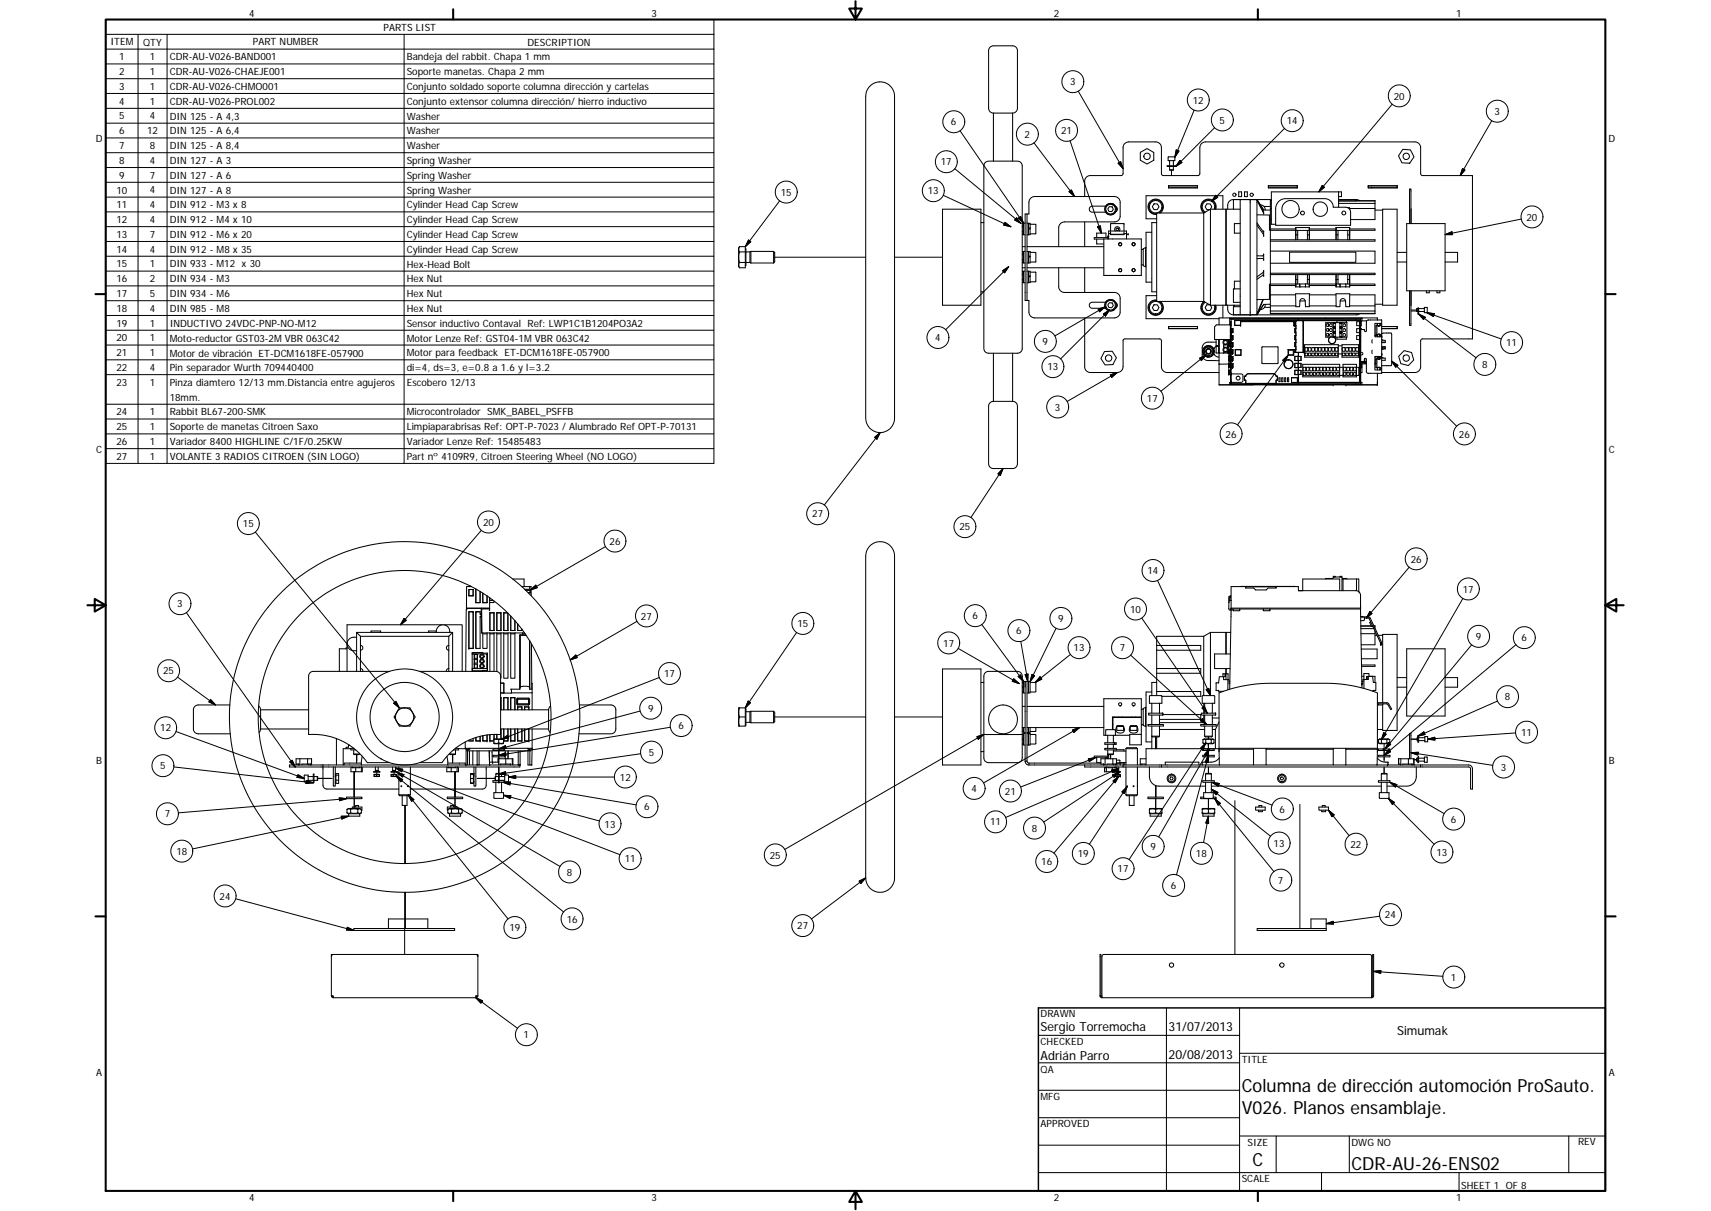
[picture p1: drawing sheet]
<svg xmlns="http://www.w3.org/2000/svg" width="594mm" height="420mm" viewBox="0 0 594 420" stroke-linecap="round" stroke-linejoin="round" font-family="sans-serif">
<defs><g id="words">
<g font-size="6.3">
<text x="431.1" y="379">Columna de dirección automoción ProSauto.</text>
<text x="431.1" y="386.6">V026. Planos ensamblaje.</text>
<text x="434.8" y="404.7">C</text>
<text x="469.2" y="406">CDR-AU-26-ENS02</text>
</g>
<g font-size="4.4">
<text x="361.3" y="357.5">Sergio Torremocha</text>
<text x="405.8" y="357.8">31/07/2013</text>
<text x="485.1" y="359.2">Simumak</text>
<text x="361.3" y="367.9">Adrián Parro</text>
<text x="405.8" y="367.3">20/08/2013</text>
</g>
<g font-size="3.5">
<text x="86.6" y="5.8">4</text>
<text x="226.3" y="5.8">3</text>
<text x="365.9" y="5.8">2</text>
<text x="505.6" y="5.8">1</text>
<text x="133.2" y="10.6">PARTS LIST</text>
<text x="38.3" y="15.8">ITEM</text>
<text x="49.7" y="15.8">QTY</text>
<text x="87.8" y="15.8">PART NUMBER</text>
<text x="183.2" y="15.8">DESCRIPTION</text>
<text x="41.4" y="20.9">1</text>
<text x="52" y="20.9">1</text>
<text x="58.9" y="20.9">CDR-AU-V026-BAND001</text>
<text x="141.2" y="21">Bandeja del rabbit. Chapa 1 mm</text>
<text x="41.4" y="26.1">2</text>
<text x="52" y="26">1</text>
<text x="58.9" y="26.1">CDR-AU-V026-CHAEJE001</text>
<text x="141.2" y="26.1">Soporte manetas. Chapa 2 mm</text>
<text x="371.5" y="29.6">3</text>
<text x="41.4" y="31.2">3</text>
<text x="52" y="31.2">1</text>
<text x="58.9" y="31.2">CDR-AU-V026-CHMO001</text>
<text x="141.2" y="31.3">Conjunto soldado soporte columna dirección y cartelas</text>
<text x="414.1" y="36">12</text>
<text x="483.9" y="34.6">20</text>
<text x="41.4" y="36.3">4</text>
<text x="41.4" y="41.4">5</text>
<text x="52" y="36.3">1</text>
<text x="52" y="41.4">4</text>
<text x="58.9" y="36.3">CDR-AU-V026-PROL002</text>
<text x="58.9" y="41.5">DIN 125 - A 4,3</text>
<text x="141.2" y="36.4">Conjunto extensor columna dirección/ hierro inductivo</text>
<text x="141.2" y="41.5">Washer</text>
<text x="518.9" y="39.9">3</text>
<text x="41.4" y="46.6">6</text>
<text x="51.1" y="46.6">12</text>
<text x="58.9" y="46.6">DIN 125 - A 6,4</text>
<text x="141.2" y="46.6">Washer</text>
<text x="330.2" y="43.5">6</text>
<text x="355.8" y="47.9">2</text>
<text x="368.4" y="46.5">21</text>
<text x="423.5" y="42.9">5</text>
<text x="446.8" y="43.2">14</text>
<text x="33.2" y="49.4">D</text>
<text x="41.4" y="51.7">7</text>
<text x="52" y="51.7">8</text>
<text x="58.9" y="51.7">DIN 125 - A 8,4</text>
<text x="141.2" y="51.8">Washer</text>
<text x="558.5" y="49.4">D</text>
<text x="41.4" y="56.9">8</text>
<text x="52" y="56.8">4</text>
<text x="58.9" y="56.9">DIN 127 - A 3</text>
<text x="141.2" y="56.9">Spring Washer</text>
<text x="326.6" y="57.4">17</text>
<text x="41.4" y="62">9</text>
<text x="52" y="62">7</text>
<text x="58.9" y="62">DIN 127 - A 6</text>
<text x="141.2" y="62">Spring Washer</text>
<text x="40.4" y="67.1">10</text>
<text x="52" y="67.1">4</text>
<text x="58.9" y="67.1">DIN 127 - A 8</text>
<text x="141.2" y="67.2">Spring Washer</text>
<text x="271.1" y="67.9">15</text>
<text x="322.1" y="67.5">13</text>
<text x="40.4" y="72.2">11</text>
<text x="40.4" y="77.4">12</text>
<text x="52" y="72.2">4</text>
<text x="52" y="77.4">4</text>
<text x="58.9" y="72.3">DIN 912 - M3 x 8</text>
<text x="58.9" y="77.4">DIN 912 - M4 x 10</text>
<text x="141.2" y="72.3">Cylinder Head Cap Screw</text>
<text x="141.2" y="77.4">Cylinder Head Cap Screw</text>
<text x="530" y="76.6">20</text>
<text x="40.4" y="82.5">13</text>
<text x="52" y="82.5">7</text>
<text x="58.9" y="82.5">DIN 912 - M6 x 20</text>
<text x="141.2" y="82.5">Cylinder Head Cap Screw</text>
<text x="40.4" y="87.6">14</text>
<text x="52" y="87.6">4</text>
<text x="58.9" y="87.7">DIN 912 - M8 x 35</text>
<text x="141.2" y="87.7">Cylinder Head Cap Screw</text>
<text x="40.4" y="92.8">15</text>
<text x="52" y="92.8">1</text>
<text x="58.9" y="92.8">DIN 933 - M12 x 30</text>
<text x="141.2" y="92.8">Hex-Head Bolt</text>
<text x="40.4" y="97.9">16</text>
<text x="52" y="97.9">2</text>
<text x="58.9" y="97.9">DIN 934 - M3</text>
<text x="141.2" y="97.9">Hex Nut</text>
<text x="40.4" y="103">17</text>
<text x="52" y="103">5</text>
<text x="58.9" y="103.1">DIN 934 - M6</text>
<text x="141.2" y="103">Hex Nut</text>
<text x="40.4" y="108.2">18</text>
<text x="40.4" y="113.3">19</text>
<text x="52" y="108.2">4</text>
<text x="52" y="113.3">1</text>
<text x="58.9" y="108.2">DIN 985 - M8</text>
<text x="58.9" y="113.3">INDUCTIVO 24VDC-PNP-NO-M12</text>
<text x="141.2" y="108.2">Hex Nut</text>
<text x="141.2" y="113.4">Sensor inductivo Contaval Ref: LWP1C1B1204PO3A2</text>
<text x="40.4" y="118.5">20</text>
<text x="52" y="118.4">1</text>
<text x="58.9" y="118.5">Moto-reductor GST03-2M VBR 063C42</text>
<text x="141.2" y="118.5">Motor Lenze Ref: GST04-1M VBR 063C42</text>
<text x="324.7" y="118.4">4</text>
<text x="362" y="119.7">9</text>
<text x="40.4" y="123.6">21</text>
<text x="52" y="123.6">1</text>
<text x="58.9" y="123.7">Motor de vibración ET-DCM1618FE-057900</text>
<text x="141.2" y="123.6">Motor para feedback ET-DCM1618FE-057900</text>
<text x="522.9" y="120.1">11</text>
<text x="40.4" y="128.7">22</text>
<text x="52" y="128.7">4</text>
<text x="58.9" y="128.8">Pin separador Wurth 709440400</text>
<text x="141.2" y="128.8">di=4, ds=3, e=0.8 a 1.6 y l=3.2</text>
<text x="363.7" y="128.5">13</text>
<text x="514.6" y="127.7">8</text>
<text x="40.4" y="133.9">23</text>
<text x="52" y="133.8">1</text>
<text x="58.9" y="133.9">Pinza diamtero 12/13 mm.Distancia entre agujeros</text>
<text x="141.2" y="133.9">Escobero 12/13</text>
<text x="58.9" y="139">18mm.</text>
<text x="366.3" y="142.5">3</text>
<text x="398.2" y="139.4">17</text>
<text x="40.4" y="144.1">24</text>
<text x="40.4" y="149.3">25</text>
<text x="52" y="144.1">1</text>
<text x="52" y="149.2">1</text>
<text x="58.9" y="144.1">Rabbit BL67-200-SMK</text>
<text x="58.9" y="149.3">Soporte de manetas Citroen Saxo</text>
<text x="141.2" y="144.1">Microcontrolador SMK_BABEL_PSFFB</text>
<text x="141.2" y="149.3">Limpiaparabrisas Ref: OPT-P-7023 / Alumbrado Ref OPT-P-70131</text>
<text x="40.4" y="154.4">26</text>
<text x="52" y="154.4">1</text>
<text x="58.9" y="154.4">Variador 8400 HIGHLINE C/1F/0.25KW</text>
<text x="141.2" y="154.4">Variador Lenze Ref: 15485483</text>
<text x="425.5" y="151.8">26</text>
<text x="506.5" y="151.8">26</text>
<text x="33.4" y="157.3">C</text>
<text x="40.4" y="159.5">27</text>
<text x="52" y="159.5">1</text>
<text x="58.9" y="159.6">VOLANTE 3 RADIOS CITROEN (SIN LOGO)</text>
<text x="141.2" y="159.6">Part nº 4109R9, Citroen Steering Wheel (NO LOGO)</text>
<text x="558.6" y="157.3">C</text>
<text x="282" y="179.5">27</text>
<text x="84.4" y="182.9">15</text>
<text x="167.7" y="182.4">20</text>
<text x="333.1" y="184">25</text>
<text x="211.6" y="189">26</text>
<text x="489.8" y="195.2">26</text>
<text x="398.4" y="199.2">14</text>
<text x="507.9" y="205.6">17</text>
<text x="61.5" y="210.7">3</text>
<text x="222.6" y="215">27</text>
<text x="337.6" y="214.9">6</text>
<text x="367.4" y="215.8">9</text>
<text x="392.4" y="212.6">10</text>
<text x="276.9" y="217.6">15</text>
<text x="352.8" y="220.1">6</text>
<text x="327.5" y="224.3">17</text>
<text x="372.7" y="226">13</text>
<text x="388.8" y="226">7</text>
<text x="512.4" y="222.1">9</text>
<text x="528.3" y="222.5">6</text>
<text x="56.6" y="234">25</text>
<text x="230.6" y="234.9">17</text>
<text x="522.5" y="243">8</text>
<text x="225" y="247">9</text>
<text x="55.7" y="253.8">12</text>
<text x="235.6" y="253">6</text>
<text x="528.1" y="255.3">11</text>
<text x="225.3" y="262.2">5</text>
<text x="33.4" y="265.2">B</text>
<text x="55.6" y="266.9">5</text>
<text x="521.1" y="267.4">3</text>
<text x="558.6" y="265.2">B</text>
<text x="215.2" y="270.9">12</text>
<text x="337.3" y="274.8">4</text>
<text x="348.9" y="275.7">21</text>
<text x="223.7" y="281.2">6</text>
<text x="444.3" y="282">6</text>
<text x="57.2" y="283.6">7</text>
<text x="209.9" y="287.1">13</text>
<text x="343.8" y="286.4">11</text>
<text x="503.8" y="285.5">6</text>
<text x="358.2" y="288.6">8</text>
<text x="442.2" y="293.8">13</text>
<text x="61.2" y="296.6">18</text>
<text x="216.9" y="299.2">11</text>
<text x="267.3" y="297.9">25</text>
<text x="374.2" y="297.4">19</text>
<text x="399.5" y="294.9">9</text>
<text x="415.2" y="297.3">18</text>
<text x="468.9" y="294.2">22</text>
<text x="498.7" y="296.9">13</text>
<text x="196.8" y="303.8">8</text>
<text x="361.5" y="300.2">16</text>
<text x="388" y="302.7">17</text>
<text x="406.5" y="308.5">6</text>
<text x="443.7" y="306.6">7</text>
<text x="76.3" y="312.1">24</text>
<text x="176.9" y="323.1">19</text>
<text x="196.8" y="320.1">16</text>
<text x="276.8" y="322.4">27</text>
<text x="480.9" y="318.6">24</text>
<text x="503.8" y="340.3">1</text>
<text x="361.3" y="353">DRAWN</text>
<text x="181.8" y="360.3">1</text>
<text x="361.3" y="362.5">CHECKED</text>
<text x="431.1" y="368.7">TITLE</text>
<text x="33.4" y="373.2">A</text>
<text x="361.3" y="372.1">QA</text>
<text x="558.6" y="373.2">A</text>
<text x="361.3" y="381.6">MFG</text>
<text x="361.3" y="391.2">APPROVED</text>
<text x="433.2" y="397.5">SIZE</text>
<text x="469.2" y="397.5">DWG NO</text>
<text x="547.9" y="397.4">REV</text>
<text x="431.1" y="410.2">SCALE</text>
<text x="507.3" y="412.4">SHEET 1 OF 8</text>
<text x="86.6" y="416.7">4</text>
<text x="226.3" y="416.7">3</text>
<text x="365.9" y="416.7">2</text>
<text x="505.6" y="416.7">1</text>
</g>
</g></defs>
<g fill="none" stroke="#000" stroke-width=".35">
<path d="M36.7 6.8h211.2v154h-211.2zM36.7 11.9h211.2M36.7 17h211.2M47.9 11.9v148.9M58 11.9v148.9M140.3 11.9v148.9M36.7 22.2h211.2M36.7 27.3h211.2M36.7 32.4h211.2M36.7 37.6h211.2M374.4 31.6l15.5 26.9M414.6 38.2l-6.7 16.3"/>
<path d="M483.4 36.2l-25.5 30.4M36.7 42.7h211.2M36.7 47.9h211.2M36.7 53h211.2M36.7 58.1h211.2M331.5 58.5l22.3 18.4M333.3 45.4l21.3 30.8M359 49.6l14.1 18.6M371.5 48.8l10.9 32.1M388.2 56.6l.9-.5 .8 2.4zM406.8 59.1v1.8M408.4 52l1 .4-1.5 2.1z"/>
<path d="M409.7 55.6l.7 .8-2.1 1.4zM421.7 44.3l-13.4 13.5M446 44.6l-25.3 25.3M507.8 58.5l.8 .5-1.6 1.9zM518 41.9l-11 19M36.7 63.2h211.2M36.7 68.4h211.2M36.7 73.5h211.2M36.7 78.6h211.2M270.7 69.7l-11.9 15.9M327.5 67.8l23.5 10.9M348.9 77.2l2.1 1.5-2.5-.6z"/>
<path d="M353.3 76l-.3-.4-.7 .7 1.7 1M353.8 75.6l.6-.5 .6 1.5M355 76.9l.4 .6M355.1 76.7l.3 .8-.5-.5M371.2 66.5l.8-.6 1.1 2.3zM381.1 78.7l1-.3 .3 2.5zM422.1 67.8l.7 .7-2.1 1.3zM459.1 64.3l.8 .7-2 1.6zM528.2 76l-26.5 5.4M36.7 83.8h211.2M36.7 88.9h211.2M36.7 94.1h211.2"/>
<path d="M36.7 99.2h211.2M259.9 83.3l.8 .6-1.9 1.7zM269 89.2h31.6M310.6 89.2h16.7M348.1 93.9l2.1-1.4-1.4 2.1zM350.2 92.5l-21.8 21.9M501.7 81.4l2.4-1 .2 1zM36.7 104.3h211.2M36.7 109.5h211.2M36.7 114.6h211.2M36.7 119.7h211.2M381.3 107.3l2.4-.9-1.9 1.8z"/>
<path d="M383.1 108.9l2.1-1.4-1.4 2.2zM383.7 106.4l-17.4 10.1M385.2 107.5l-16.9 17M489.9 107.6h2M490 107.9h1.9M492.6 108.9l2.2 1.2-.5 .7zM492.6 108.9l19.9 15.2M495.4 108.5l2.6 .3-.3 1zM495.4 108.5l25.9 9.1M36.7 124.8h211.2M36.7 130h211.2M385.5 130l2.4-.8-1.9 1.7z"/>
<path d="M387.9 129.2l-17.4 10.1M416.5 124.3l2.3-1.2-1.7 2zM418.8 123.1l-15.7 12.7M445.4 125l1.8-1.7-1.1 2.3zM447.2 123.3l-17.5 24.1M483.2 125.3l22.6 22.6M483.2 125.3l2.1 1.4-.7 .7zM36.7 140.3h211.2M36.7 145.4h211.2M36.7 150.5h211.2M36.7 155.7h211.2M303.7 151.7l1.9-1.6-1.1 2.3z"/>
<path d="M305.6 150.1l-19.4 25.1M348.3 162.6l-11.2 17M348.3 162.6l-1 2.3-.8-.5zM88.6 184.6l50.1 61M167.1 184l-28 32.8M210.2 189.7l-26.1 15M489.3 196.8l-14.9 17.6M64.7 212.5l37.8 53.6M140.3 214.6l.8 .6-2 1.6zM184.1 204.7l1.9-1.7 .5 .9zM221.2 215.6l-23.2 13.4M276.6 219.4l-17.8 26.2"/>
<path d="M340.9 216.6l14.5 19.8M366.7 218l-8.9 18.1M396.4 214.4l22.8 33M401.9 201.4l18.4 39.9M475.6 212.2l.8 .6-2 1.6zM507.9 207.6l-28.3 49M61.6 234.9l13.3 9.7M198 229l1.9-1.7 .5 .8zM228.9 235.1l-54.8 21.4M332.7 225l21.2 12.2M352 235.5l1.9 1.7-2.4-.8zM353.5 234.7l.8-.6 1.1 2.3z"/>
<path d="M354.4 222.5l2.5 13.9M356.9 235.8v-1.9l-1 .1 1 2.4M356.9 236v.4M357.7 236.2v.3M357.8 235.9l.5-1.9 .9 .5-1.5 2M357.8 236.2l-.1 .3M361.1 234.8l.6 .8-2.2 1.2zM371.7 227.1l-12.2 9.7M392.6 227.3l26.4 24.1M418.8 239.2l.9-.4 .6 2.5zM511 223.7l-30.1 36.2M526.3 223.7l-45.7 38.4v-1.9"/>
<path d="M61.1 253.8l44.5 16.3M73.1 242.7l1.8 1.9-2.3-1.1zM136.7 244l.8-.6 1.2 2.2zM173.2 259.9l2.2-1.2 .3 1zM174.1 256.5l2.1-1.4 .4 1zM222.3 246.7l-49.1 13.2v-1.9M232.7 252.3l-59.6 9.8v-1.7M259.8 243.2l.8 .6-1.8 1.8zM269 248.8h31.6M310.6 248.8h16.7M339.2 255.6l2.4-.8-1.9 1.7zM341.6 254.8l-69.1 39.9"/>
<path d="M372.4 253.3l2.4-.9-1.9 1.7zM374.8 252.4l-33.3 19.2M401.2 255.7v3.2M401.3 255.7v4.1M417.4 245.7l.8-.6 1 2.3zM417.5 249.3l1.5 2.1-2.2-1.4zM418.6 257.8l-26.6 40.4M418.6 257.8l-.9 2.3-.9-.5zM419.6 255.7v.7M419.6 258v.9M419.6 258v1.9M419.9 259.9l-.7 2.1"/>
<path d="M419.9 259.9l-1.2 2M419.9 259.9l-1.7 1.9 .4 .2M480.4 254.2l.9 .5-1.7 1.9zM480.6 258v1.9M482.1 257.6l.8 .7-2 1.6zM489.9 256.5h2.2M492.3 255.4l2.1-1.5 .4 .9zM495.7 256.5l2.5-.7v1zM520 243.2l-27.7 12.2M526.2 254.3l-30.5 2.2M60.4 266.1l48.4 5.5M100.6 264.4l.8-.6 1.1 2.3z"/>
<path d="M103.5 268.8l2.1 1.3-2.5-.4zM106.3 270.8l2.5 .8-2.6 .2zM110.3 270.1h5M117.8 276.8l2.5 .3-2.4 .7zM120.3 277.1l-58.4 4.9M123 267.8v8.8M123 277.1v3.4M123.8 261.8v3M123.9 261.8v2.2M130.8 267.4v.3M130.8 267.9v.7M136.8 267.4v.3"/>
<path d="M136.8 267.9v.7M137.3 266.5l1.1 .6M137.3 266.5l78 30M137.3 266.5l2.5 .4-.3 .8M137.5 269.3l2.3 1.1-.6 .8zM137.5 269.3l58.2 47.1M137.8 267.9l2.4 .9-.4 .8zM137.8 267.9l56.7 32.7M140.5 279.4v20.2M140.8 279.4v20.2M141.7 275.8l34.7 43M141.7 275.8l2 1.6-.8 .6z"/>
<path d="M157.2 261.8v3M158 267.8v8.8M158 277.1v3.4M165.7 270.1h6.2M173.1 268.6l2.4-.8 .1 1zM173.1 262.6v.6M173.2 262.1l2.3-.9 .2 .9zM173.2 266.1v2.2M174.7 271.4l2.5-.1-.2 1zM174.7 271.4l46.2 7.9M174.8 275.9l33.3 8.9M174.8 275.9l2.6 .2-.3 1z"/>
<path d="M176.6 269.6l2.5-.5v1zM176.6 269.6h36.7M222.5 261.5l-49.4 7.1M377.9 263.3l2.5-.5-2.2 1.4zM380.4 262.8l-26 10.3M385.6 261.8v1.4M385.9 267.2l2.5-.6-2.1 1.5zM386.5 270.9l1.9-1.6-1.2 2.3zM387.9 267.4v.4M387.9 267.9v.7M388.4 266.6l-39.2 17M388.4 269.3l-22.5 26.7"/>
<path d="M388.7 267.9l-26.3 17.3M388.7 267.9l-2.4 1 .5 .8M388.7 267.9l-1 .9M389.5 274.7l1.8-1.8-.9 2.4zM391.3 272.9l-13.1 20M401.3 272.6v4M401.3 277.1v3.4M418.5 262.3l-16.2 28.1M419.4 262.4l-.9 2 .9 .2 .2-2.2M419.5 262.4l-11 41.2M419.6 260.2v1.9M419.6 266.1v2.2"/>
<path d="M419.6 262.6v1.6M419.6 277.1v3.4M420.6 273.8l2.3 1.1-.7 .8zM420.6 273.8l20.5 16.3M420.8 271.4l2.5 .4-.4 1zM420.8 271.4l20.9 7.9M421.8 277.1l1.9 1.6-.8 .7zM421.8 277.1l20.5 25.3M428.8 277.8v53.4M451.3 279.1v42.8M480.6 266.1v2.2M480.6 262.6v1.6"/>
<path d="M482.1 277l2.1 1.4-.7 .7zM482.1 277l15.9 15.9M482.2 260.1l.6 .7-2.2 1.3zM482.6 271.4l18.8 10.9M482.6 271.4l2.4 .8-.5 .9zM489.9 261.1l2.5-.1-.1 1zM489.9 261.1l28.4 4.4M490.9 263.6h1M118.5 283.2h2.6l-2.4 1zM121.1 283.2l-54.2 11.3M419.6 283.2l-1.7 9.1M419.6 283.2v2.5l-1-.2z"/>
<path d="M461.3 281.1l7.1 8.8M461.3 281.1l1.9 1.6-.7 .7zM81.8 311.8l41.1 11M140.5 309.6v21.6M140.8 309.6v12.3M298.3 305.7l2.3-1.1-1.7 1.9zM300.6 304.6l-18.9 14.2M479 317.9l-18.5 2.6M120.6 321.7l2.3 1.1-2.6-.1zM460.5 320.5l2.4-.8 .1 .9zM476.9 337l24.1 1.7M476.9 337l2.5-.3v1z"/>
<path d="M165.2 346.2l2.3 1-.5 .8zM165.2 346.2l14.5 10.6"/>
<circle cx="372.5" cy="28.3" r="3.8"/>
<circle cx="416.1" cy="34.7" r="3.8"/>
<circle cx="485.9" cy="33.3" r="3.8"/>
<circle cx="519.9" cy="38.6" r="3.8"/>
<circle cx="328.6" cy="56.1" r="3.8"/>
<circle cx="331.2" cy="42.2" r="3.8"/>
<circle cx="356.7" cy="46.5" r="3.8"/>
<circle cx="370.3" cy="45.2" r="3.8"/>
<circle cx="424.4" cy="41.6" r="3.8"/>
<circle cx="448.7" cy="41.9" r="3.8"/>
<circle cx="273" cy="66.6" r="3.8"/>
<circle cx="324.1" cy="66.2" r="3.8"/>
<circle cx="531.9" cy="75.3" r="3.8"/>
<circle cx="325.7" cy="117.1" r="3.8"/>
<circle cx="363" cy="118.5" r="3.8"/>
<circle cx="524.8" cy="118.9" r="3.8"/>
<circle cx="365.6" cy="127.2" r="3.8"/>
<circle cx="400.1" cy="138.1" r="3.8"/>
<circle cx="515.6" cy="126.4" r="3.8"/>
<circle cx="367.2" cy="141.2" r="3.8"/>
<circle cx="427.4" cy="150.5" r="3.8"/>
<circle cx="508.5" cy="150.5" r="3.8"/>
<circle cx="283.9" cy="178.2" r="3.8"/>
<circle cx="86.2" cy="181.6" r="3.8"/>
<circle cx="169.6" cy="181.1" r="3.8"/>
<circle cx="213.5" cy="187.7" r="3.8"/>
<circle cx="335" cy="182.7" r="3.8"/>
<circle cx="400.3" cy="197.9" r="3.8"/>
<circle cx="491.7" cy="193.9" r="3.8"/>
<circle cx="62.5" cy="209.4" r="3.8"/>
<circle cx="224.5" cy="213.7" r="3.8"/>
<circle cx="278.8" cy="216.3" r="3.8"/>
<circle cx="338.6" cy="213.6" r="3.8"/>
<circle cx="353.8" cy="218.8" r="3.8"/>
<circle cx="368.4" cy="214.6" r="3.8"/>
<circle cx="394.3" cy="211.3" r="3.8"/>
<circle cx="509.8" cy="204.3" r="3.8"/>
<circle cx="58.5" cy="232.7" r="3.8"/>
<circle cx="232.5" cy="233.7" r="3.8"/>
<circle cx="329.4" cy="223.1" r="3.8"/>
<circle cx="374.6" cy="224.7" r="3.8"/>
<circle cx="389.8" cy="224.7" r="3.8"/>
<circle cx="513.4" cy="220.8" r="3.8"/>
<circle cx="529.3" cy="221.2" r="3.8"/>
<circle cx="57.5" cy="252.5" r="3.8"/>
<circle cx="225.9" cy="245.7" r="3.8"/>
<circle cx="236.5" cy="251.7" r="3.8"/>
<circle cx="523.4" cy="241.7" r="3.8"/>
<circle cx="530" cy="254" r="3.8"/>
<circle cx="56.6" cy="265.7" r="3.8"/>
<circle cx="217.1" cy="269.6" r="3.8"/>
<circle cx="224.6" cy="279.9" r="3.8"/>
<circle cx="226.2" cy="261" r="3.8"/>
<circle cx="338.2" cy="273.5" r="3.8"/>
<circle cx="350.8" cy="274.4" r="3.8"/>
<circle cx="522.1" cy="266.1" r="3.8"/>
<circle cx="58.1" cy="282.4" r="3.8"/>
<circle cx="63.1" cy="295.3" r="3.8"/>
<circle cx="211.8" cy="285.8" r="3.8"/>
<circle cx="218.8" cy="297.9" r="3.8"/>
<circle cx="269.2" cy="296.6" r="3.8"/>
<circle cx="345.7" cy="285.1" r="3.8"/>
<circle cx="359.2" cy="287.3" r="3.8"/>
<circle cx="363.4" cy="298.9" r="3.8"/>
<circle cx="376.1" cy="296.1" r="3.8"/>
<circle cx="400.4" cy="293.7" r="3.8"/>
<circle cx="417.2" cy="296.1" r="3.8"/>
<circle cx="444.1" cy="292.5" r="3.8"/>
<circle cx="445.2" cy="280.7" r="3.8"/>
<circle cx="470.8" cy="292.9" r="3.8"/>
<circle cx="500.7" cy="295.6" r="3.8"/>
<circle cx="504.7" cy="284.2" r="3.8"/>
<circle cx="78.2" cy="310.9" r="3.8"/>
<circle cx="197.8" cy="302.5" r="3.8"/>
<circle cx="198.6" cy="318.8" r="3.8"/>
<circle cx="390" cy="301.4" r="3.8"/>
<circle cx="407.5" cy="307.2" r="3.8"/>
<circle cx="444.7" cy="305.4" r="3.8"/>
<circle cx="482.8" cy="317.3" r="3.8"/>
<circle cx="178.8" cy="321.8" r="3.8"/>
<circle cx="278.7" cy="321.1" r="3.8"/>
<circle cx="504.8" cy="339" r="3.8"/>
<circle cx="182.7" cy="359" r="3.8"/>
</g>
<g fill="none" stroke="#000" stroke-width=".36">
<path d="M302 30a5.1 5.1 0 0 1 6.1-.9 5.1 5.1 0 0 1 2.5 5.7v106a15.1 15.1 0 0 1-.7 6.9 5.1 5.1 0 0 1-6.4 1.9 5.1 5.1 0 0 1-2.9-6v-106a14.6 14.6 0 0 1 .7-6.8zM344.9 39.2a1.72 1.72 0 0 1-1.6-1.6v-20a2.25 2.25 0 0 1 2.9-1.7h2.1a7.2 7.2 0 0 1 4.6 .6l.4 1.1v20a1.68 1.68 0 0 1-1.7 1.6M344.9 39.2v16.7M344.9 39.2h6.7M351.6 39.2v16.7M342 56.5l1.3-.6h10a1.68 1.68 0 0 1 1.6 1.7v63.3a1.65 1.65 0 0 1-1.6 1.7h-10a1.65 1.65 0 0 1-1.7-1.7v-63.3zM395.9 52.9l2.4-1.4 2.3 1.4v2.7l-2.4 1.3-2.3-1.3zM405.3 57.5h3v.3h-3zM405.6 54.5l2.3-.1v1.3h-2.3zM406.1 55.7v.1M406.1 58.9h1.3M406.1 55.8v1.7"/>
<path d="M406.1 57.8v1.1M407.4 55.8v1.7M407.4 57.8v1.1M407.5 55.7l-.1 .1M487.1 51.8l2.6 .2 1.3 2.4-1.5 2.2-2.7-.1-1.2-2.4zM327.3 72.6h13.3v33.3h-13.3zM340.6 77.2h1M354.9 77.6h.2M354.9 78.5h.2M355.1 77.6l.3 .4M355.1 77.6v.9M355.1 78.5v1.9"/>
<path d="M355.9 77.5h-.5v4h.5M356.6 77.5h.5v4h-.5M356.6 74.3h.6v-4.1a2.04 2.04 0 0 1 2.1-2h27.6a2.04 2.04 0 0 1 2 2v4.8a1.97 1.97 0 0 1-2 2h-17.3a2.01 2.01 0 0 0-2 2v6.6M356.6 74.3v29.9M356.6 74.3h-.7v29.9h.7M357.1 77.5h.6v1.6M357.7 77.8l2 .2-.1 3-1.9 .1M357.7 79.1v.2M357.7 79.3v2.1h-.6M357.7 79.3l-.6 .3M357.7 79.1l-.6 .3M376.6 68.2v-5.3a1.93 1.93 0 0 1 2-2h10.6l.5-.2 .2-.5v-9a1.93 1.93 0 0 1 2-2h9.4a2.05 2.05 0 0 1 2 2v9l.2 .5 .4 .2h12l.5-.2 .2-.5v-9a1.97 1.97 0 0 1 2-2h72.7a2.01 2.01 0 0 1 2 2v9l.4 .7h17.6v56.7h-17.6l-.4 .6v9a2.04 2.04 0 0 1-2 2h-11.6"/>
<path d="M376.6 77v8.6M383.9 71.5h-4.6a1.05 1.05 0 0 0-1.1 1.1 1.05 1.05 0 0 0 1.1 1h4.6M385.2 71.7l1 .1 .4 .9-.6 .7h-1l-.4-.9zM386.2 70.7a1.98 1.98 0 0 0-2.4 2.4 1.98 1.98 0 0 0 3.3 1 1.98 1.98 0 0 0-.7-3.3M386.2 70.7l.2 .1M386.2 70.7l-.1 .3M386.4 70.8l-.1 .3M387.3 71.6a1.05 1.05 0 0 1 .7 1 1.05 1.05 0 0 1-.7 .9M387.7 79.1h.5l.2 .5-.2 .4h-.5l-.3-.4zM400.7 70.7h1.1l.6 1-.6 1h-1.1l-.6-1zM401.6 77.2h-1.7v24h1.7M402.8 73.9a2.66 2.66 0 0 0-.1-4.4 2.66 2.66 0 0 0-4 1.7 2.66 2.66 0 0 0 2.9 3.2"/>
<path d="M403.4 72.3h.3M403.4 72h.3M403.7 72.3l-.5 .9-.8 .7M403.7 72v.3M403.7 72a2.45 2.45 0 0 0-2.4-2.7 2.45 2.45 0 0 0-2.5 2.6 2.45 2.45 0 0 0 2.8 2.3M405.7 64.5h10.1v.7h-10.1zM418 73.9h-16.4v30.7h16.4M418 73.9v30.7M420.3 72.6h5.3v33.3h-5.3M420.3 72.6v33.3M420.3 72.6l-2.3 1.3M420.3 72.6l.4-.9-.5-1h-1.2l-.6 1 .6 1h1"/>
<path d="M421.6 72.6a2.16 2.16 0 0 0-1.1-2.8 2.16 2.16 0 0 0-2.8 .9 2.16 2.16 0 0 0 .8 2.9M421.7 72.3h.3M421.7 72h.4M422 72.3l-.1 .3M422.1 72a2.47 2.47 0 0 0-3.5-2.5 2.47 2.47 0 0 0-.4 4.3M422.1 72l-.1 .3M422.1 72.6a2.66 2.66 0 0 0-3.3-3.4 2.66 2.66 0 0 0-.8 4.7M424.6 72.6v-4.7h-26.7v8h3.7M425.8 72.6v33.3h4.8M428.3 69.2v3.4M428.3 69.2h13.1M428.3 69.2a1.97 1.97 0 0 0-2 2v1.4"/>
<path d="M430.1 66.6h1v1.6h-1zM430.6 77.6h-2v3.3h2M430.6 72.6h-5M432.1 66.6h1v1.6h-1zM434.1 69.2l2.3 .1M436.4 74.5l4.4 .1v5.3M436.4 69.3l.1 9 2.1 2.9 .2 .8v-1.9l-.1 .4-2.3-3.2M436.4 69.3l2.4 4.2v.8l-2.4-4.8M436.5 78.3v17.7M436.5 69.3l.1 .1M436.7 69.7l2.1 3.2zM437.6 71.1a1.63 1.63 0 0 1 1.7 1.8"/>
<path d="M438.8 72.9h2.3M438.9 71.6h2.2M440.4 64.5h10.1v.7h-10.1zM440.4 64.5v.7h10M441.1 79.9v3.3M441.1 76.2v3.2M441.1 72.3h.3M441.1 69.7h.3M441.1 70.6h.3M441.1 76.2h.3M441.1 69.7v2.6M441.1 72.3v3.9"/>
<path d="M441.1 79.9v-.5h8.8v.5M441.1 79.9h22.8M441.4 69.6l-.3 .1M443.9 69.9l.8-.5 1.3-.5h13.9a3 3 0 0 1 3 3h4.3a1.68 1.68 0 0 1 1.7 1.7v4.6h-26v-6.3zM449.8 79.9l.1 3.3v-3.3M449.9 79l-.1 .4M450.6 79.9v3.3M453.9 79.9l.1 1.6M454.6 79l.1 .4M454.6 79.9v-.5h9.3v.5M454.6 79h-4.7v.9M454.6 79v4.2"/>
<path d="M454.7 79.9l-.1 3.3M463.9 79.9h4.7v1.6h-.7M463.9 79.9v3.3zM463.9 79v.4M464.6 79.9v1.6M464.8 69.2h6.1l1.2 .4M464.8 69.7h12.6M464.8 70.6h12.6M464.8 66.6v5.3M464.8 68.2h1v-1.6h-24.4v11.2h1.5M467.9 79.9v3.3M468 72.1h.6v.5"/>
<path d="M468.6 79v.4M468.6 79h-4.7v.9M468.6 79v.9M468.6 72.3h8.8M468.6 79.4h8.8v.5h-8.8zM468.6 79.9v3.3M470.8 69.7h6.6M475.1 64.5h10v.7h-10zM475.1 64.5v.7h10v-.7M476.2 64.5h.1M476.2 65.2h.1M477.4 69.7v6.5h-8.5"/>
<path d="M477.4 72.9h2.7M480.1 72.6h5v33.3h-5zM488.4 77.6h13.3v23.3h-13.3zM489.4 77.6v-12h.5v12M489.9 72.5h.1M256.5 86.5l.3 .9M256.5 86.5v2.7M256.5 89.2l.3 1.9M256.5 89.2v2.8M256.5 92l.3 .9M256.8 85.6h2v7.3h-2M256.8 87.4h2"/>
<path d="M256.8 91.1h2M256.8 85.6l-.3 .9M256.8 87.4l-.3 1.8M256.8 91.1l-.3 .9M258.8 86.4h.2v5.7h-.2M259 87.4h1.4M259 91.1h1.4M260.4 87.4v3.7M260.4 91.1l.3 .1M260.7 87.2v4M260.7 87.2l-.3 .2M260.7 87.2h7.9"/>
<path d="M260.7 91.2h7.9M268.6 87.2v4M268.6 87.2l.4 .4v3.3l-.4 .3M354.9 98h.2M354.9 97h.2M354.9 95.1h.2M354.9 94.2h.2M354.9 81.4h.2M354.9 80.4h.2M354.9 91.2h.2M354.9 90.2h.2M354.9 88.3h.2"/>
<path d="M354.9 87.3h.2M354.9 92.9h1M354.9 85.6h1M355.1 94.2l.3 .4M355.1 94.2v.9M355.1 95.1v1.9M355.1 97v1M355.1 80.4v1M355.1 87.3l.3 .5M355.1 87.3v1M355.1 88.3v1.9M355.1 90.2v1"/>
<path d="M355.4 97.6l-.3 .4M355.4 80.9l-.3 .5M355.4 90.7l-.3 .5M355.9 87.2h-.5v4h.5M355.9 94.1h-.5v4h.5M356.6 87.2l1.1 .1v1.5M356.6 92.9h26.7M356.6 85.6h26.7M356.6 94.1h1.1v1.6M357.1 87.2v4M357.1 94.1v4M357.7 87.6l2 .2-.1 3-1.9 .1"/>
<path d="M357.7 88.8v.2M357.7 89l-.6 .3M357.7 89v2.2h-1.1M357.7 88.8l-.6 .3M357.7 94.4l2 .2-.1 3.1-1.9 .1M357.7 95.9l-.6 .3M357.7 95.9v2.1l-1.1 .1M357.7 95.7v.2M357.7 95.7l-.6 .3M367.6 92.9v6.6a2.01 2.01 0 0 0 2 2h17.3a2 2 0 0 1 2 2v4.8a2 2 0 0 1-2 2h-27.6a2.08 2.08 0 0 1-2.1-2v-4.1h-.6M376.6 92.9v8.6M380.8 82.4v-1.5h3.2v1.5"/>
<path d="M380.8 83v1.6h2.5M383.3 82.9h13v12.7h-13zM384.6 82.4h-4.7v.6h3.4M384.9 81h.7M384.9 81.9a.65 .65 0 0 0-.3 1M384.9 81v1.9M385.6 80.4v.9M385.6 80.2v-2.6h4.7v2.6M385.6 81.3h4.7M387.2 80.2a.92 .92 0 0 1 .1-1.3 .92 .92 0 0 1 1.3 0 .92 .92 0 0 1 0 1.3M390.3 81h.8M390.3 80.4v1l-4.7-.1"/>
<path d="M391.1 81v-.8h-6.2v.8M391.1 81.2h.7v.2h-.7M391.1 81v1.9M396.3 86.6h.6M396.3 91.9h.6M397.8 85.9v6.7M397.8 85.9h.1M397.8 92.6h.1M397.8 85.9l-.9 .4v5.9l.9 .4M399.9 80.6h-2v17.3h2M430.6 97.6h-2v2.6M436.4 88.8h2l.4-.6v2.1l-.4-.6h-2"/>
<path d="M436.4 96.9l2.1-1.5 .3 .4v-2l-.3 .8-2 1.4-.1 .4v12.8M440.8 98.6v5.3h-4.4M441.1 99.1v3.2M441.1 95.3v3.3M441.1 91.3v3.5M441.1 83.7v3.4M441.1 98.6v.5M441.1 98.6l10.1-.1v1M441.1 99.1h8.8M441.1 87.1h36.3v4.2h-36.3zM441.1 83.2h36.3v.5h-36.3M441.1 94.8h36.3v.5h-36.3"/>
<path d="M441.1 83.2v.5M441.1 94.8v.5M447.8 87.5h23v3.5h-23zM449.8 98.6l.1-3.3v4.2M449.8 99.1v.4h1.6M449.9 97h.7M449.9 81.5h.7M450.6 95.3v3.2M451.2 98.5l12.7 .1M451.4 98.5v1M453.3 98.5v1M454 97h.6"/>
<path d="M454 97l-.1 1.5M454 81.5h.6M454 81.5v1.7M454 95.3v1.7M454.6 99.1h9.3M454.6 95.3v4.2M454.6 95.3l.1 3.3M454.7 99.1v.4h-3.3M463.9 99.1v.4h1.4M463.9 95.3v3.3zM463.9 81.5h.7M463.9 97h.7"/>
<path d="M463.9 98.5v1M463.9 98.5h1.3v1M464.6 81.5v1.7M464.6 95.3v1.7M464.6 97v1.5M465.2 98.5l12.2 .1v.5h-8.8M465.3 98.5v1M467.3 98.5v1M467.9 97h.7M467.9 95.3v3.2M468.6 81.5v1.7M468.6 95.3v4.2"/>
<path d="M468.6 95.3v3.3M468.6 99.1v.4h-3.3M485.1 87.6h3.3M485.1 90.9h3.3M501.7 87.6h4.4v3.3h-4.4M340.6 101.2h1M376.6 110.3v16.9a1.97 1.97 0 0 0 2 2h9.3a2.08 2.08 0 0 0 2-2l.2-9.4 12.5-.2 .7 .5v9.1a2 2 0 0 0 2 2h18M383.9 104.9h-4.6a1.05 1.05 0 0 0-1.1 1 1.05 1.05 0 0 0 1.1 1.1h4.6M385.2 105l1 .1 .4 .9-.6 .8-1-.1-.4-.9zM386.6 107.3l.2 .1M386.8 107.1l.2 .2M387 107.3l-.2 .1"/>
<path d="M387 107.3a1.98 1.98 0 0 0-1-3.2 1.98 1.98 0 0 0-2.4 2.3 1.98 1.98 0 0 0 3.2 1M387.3 104.9a1.06 1.06 0 0 1 .7 1 1.06 1.06 0 0 1-.7 1M400.7 105.7h1.1l.6 1-.6 1h-1.1l-.6-1zM401.6 102.6h-3.7v8h25.4M401.6 104.1a2.67 2.67 0 0 0-3 3.2 2.67 2.67 0 0 0 4.1 1.7 2.67 2.67 0 0 0 .1-4.4M401.6 104.3a2.47 2.47 0 0 0-2.8 2 2.47 2.47 0 0 0 2 2.9 2.47 2.47 0 0 0 2.9-1.9M402.4 104.6a2.4 2.4 0 0 1 1.3 2.4M403.4 107.3h.3M403.4 107h.3M403.7 107v.3M405.7 114h10.1M405.7 113.3h10.1v.7h-10.1z"/>
<path d="M418 104.6l2.3 1.3M418 104.6a2.66 2.66 0 0 0 .8 4.7 2.66 2.66 0 0 0 3.3-3.4M418.2 104.7a2.46 2.46 0 0 0 0 4.1 2.46 2.46 0 0 0 3.8-1.5M418.5 104.9a2.16 2.16 0 0 0-.8 2.9 2.16 2.16 0 0 0 2.8 .9 2.16 2.16 0 0 0 1.1-2.8M420 105.7h-1l-.6 1 .6 1h1.2l.5-1-.4-.8M421.7 107.3h.3M421.7 107h.4M421.9 105.9l.2 1.1M422.1 107l-.1 .3M422.2 118.7h-.4a4.8 4.8 0 0 0-3.9 .7l-.5 1v2.7a2.01 2.01 0 0 0 2 2h3.9M422.2 117.8v2.2h.9M422.8 120l-1.3 .9"/>
<path d="M423.1 117.8v4.7h.3v-4.7M424.6 105.9v4.4M424.9 117.8l.4 .1a.88 .88 0 0 1 1.1 .9 .88 .88 0 0 1-1.1 .9M425.3 117.9a.88 .88 0 0 0-.7 .9 .88 .88 0 0 0 .7 .9M425.3 119.7h-.4v.8h.4a.88 .88 0 0 1 1.1 .8 .88 .88 0 0 1-1.1 .9M425.6 105.9h.2M426.2 117.8l.8 .1M426.3 105.9v1.4a1.96 1.96 0 0 0 2 1.9M426.3 117.8v.1M426.3 119.7v.8M426.6 119.7h-.4v.8h.4M426.6 117.9v1.8"/>
<path d="M426.6 118.7l.1 1.5M426.6 118.7v11.2M426.7 118.7h.8M426.8 118.7l-.1 1.5M426.8 117.9v2.3M426.8 119.7h.4M427 110.4l.5 .3h23.3M427 118.2v.5M427.1 119.3v.4M427.1 117.8l.1 .2M427.1 117.8v.2M427.1 118h.1"/>
<path d="M427.2 112.7h-4.9l-.6 .7v4.4h5.5M427.2 112.7v5.3M427.2 119.7h.1M427.2 115.4l.2 .4M427.3 113h.1M427.3 116.4v1.5M427.3 119.7v3.4M427.3 117.9v.8M427.3 116v2.7M427.3 116v1.9M427.4 115.4h.1M427.4 114h-.2l.1 1.4"/>
<path d="M427.4 111.6h-.2l.1 1.4M427.4 114l-.1 2M427.4 114h-.2v1.4M427.4 111.6v1.4h-.2M427.5 118.6l-.2 .1M427.5 118.8v.1M427.5 118.9l-.4 .4M427.5 118.8v-8.1h44.9v22.1M427.5 114h.6v1.4h-.6M427.5 118.8l.6 .1v1.3l-.6 .1M427.5 119l-.4 .3M427.5 118.9l-.4 .8"/>
<path d="M427.5 116.4h.6v1.4l-.6 .1M427.5 119.8v9.9M427.5 114v1.4M427.5 116.4v1.5M427.5 118.8v1.5M428 114v1.4M428 118.8v1.4M428 116.4v1.4M428.3 105.9v3.3M428.6 105.9v.5h2M428.7 112.9h2.1v-1.3h18.5v1.4M428.7 111.2h2.1v1.7h-2.1z"/>
<path d="M430.6 100.2h-2.3v4.7h2.3M430.8 111.2h18.8v1.8h-.3v-1.4h-18.5zM430.8 111.2h18.8v1.8h.4M430.8 111.2h-2.1v1.7M430.8 111.2h.1M436.4 109.2h-2.3v-40h-3.5v40M436.7 108.7l-.1 .3M438.5 103.9l-2.1 5M438.7 103.9l-2.3 5.3M438.8 105.6l-2.2 3.2zM438.8 105.6h.1M438.8 103.9h.1"/>
<path d="M439 106.6h2.1M439.3 105.6a1.68 1.68 0 0 1-1.7 1.8M441.1 108.7l36.3 .2zM441.1 105.6h-2.3M441.1 107.9v.8M441.1 107.9h36.3M441.1 106.1h8.8M449.8 111.6h.1M449.8 101.9h4.9l-.1 4.5h-1.3l-.1-1.9a.92 .92 0 0 0-1-.9 .92 .92 0 0 0-.8 .9l-.2 1.9h-1.3zM449.8 102.3h-8.7v5.6M449.8 111.6h-.2h.3M449.8 114l.1 1.4v-1.4h-.3v1.4h.2"/>
<path d="M449.8 116.4l.1 1.4v-1.4h-.3v1.5h.2M449.8 118.8l.1 1.4v-1.3l-.3-.1v1.5h.2M449.8 111.6l.1 1.4M449.9 111.6h.1M449.9 115.4l.1 1M449.9 117.8l.1 1.1zM449.9 111.6v1.4M449.9 114h.1M449.9 111.2h22.1M449.9 113l.1 1M449.9 114h-.3v1.4h.4M450 111.3l2.5-.1v11.1v-11"/>
<path d="M450 111.3l-.1 .3M450 111.3v.3M450 113h-.7M450 116.4h-.4v1.5l.4-.1M450 118.9l-.4-.1v1.5l.4-.1M450 113v1M450.8 110.7v.5M451.4 104.4h1.8M452.5 111.2h19.5M453 119.6h11.7v4.3h-11.7zM453 120v2.8M454.6 106.1h9.3"/>
<path d="M454.7 102.3h9.2M460.5 115.9l.8-.2v.9l-.7-.1zM460.6 114.1l.7-.1v.9l-.7-.1zM460.6 112.4l.7-.1v.9l-.8-.2zM461.7 117a1.27 1.27 0 0 0-.1 1.9 1.27 1.27 0 0 0 1.9 0 1.27 1.27 0 0 0-.2-1.9M462.8 112l.8 .1v1.3M463 116.8h.1M463 112h-2.7v5h2.5M463 112h.1M463 115.2h.1M463 113.8h.6M463 113.5h.1"/>
<path d="M463 115.1h.1M463 115.5v1.3M463 113.8v1.3M463 112.1v1.3M463 115.5h.1M463 112.1h.1M463 113.8h.1M463 116.8h.4M463 112h4.7v5h-4.9M463 113.4h.4M463.1 115.1h.1M463.1 112.1h.1"/>
<path d="M463.1 115.5h.1M463.2 113.8h.1M463.2 117a1.21 1.21 0 0 1 .2 1.8 1.21 1.21 0 0 1-1.8 0 1.21 1.21 0 0 1 .2-1.8M463.2 115.5h.3M463.2 112.1h.3M463.4 115.1h.1M463.4 113.8h.1M463.4 112.1h.1M463.4 113.4l.2 .1M463.4 115.5h.1M463.4 116.8h.2M463.5 115.5h.1"/>
<path d="M463.5 115.1h.1M463.5 113.8h.1M463.5 113.8h-.4M463.5 115.1h-.3M463.5 112.1h.1M463.6 116.8l-.8 .2M463.6 113.8v1.4h-.8v.3h.8v1.3M463.6 113.5h-.8v.3h.2M463.9 101.9h4.7v4.5h-1.3l-.1-1.9a.92 .92 0 0 0-1-.9 .92 .92 0 0 0-.9 .9l-.1 1.9h-1.3zM464.7 120h1.3M465.2 116.8h.1M465.2 113.8h.1"/>
<path d="M465.2 115.1h.2M465.2 112.1h.2M465.2 116.8l.8 .2M465.2 115.2h.7M465.2 113.5h.7M465.2 115.5h.2M465.2 113.8v1.4M465.3 116.8h.6M465.3 104.4h1.9M465.4 115.1h.1M465.4 113.4h-.2M465.4 113.4h.1"/>
<path d="M465.4 112.1h.1M465.4 115.5h.1M465.4 115.1h.3M465.4 112.1h.3M465.4 113.4h.3M465.7 113.4l.3 .1v.3h-.8M465.7 112.1h.1M465.7 115.1l.3 .1v.3h-.8v1.3M465.7 113.4h.1M465.7 115.1h.1M465.8 113.8h.1M465.8 113.4h.1"/>
<path d="M465.8 116.8h.1M465.8 115.5h-.4M465.8 115.5h.1M465.8 115.1h.1M465.8 112.1h.1M465.9 112.1v1.3M465.9 113.8v1.3M465.9 115.5v1.3M465.9 113.8h-.6M466 119.6h5.8v4.3h-5.8zM466 112l-.8 .1v1.4M467.5 112v-.7h-3.3v.7"/>
<path d="M467.5 117v.7h-3.3v-.7M468.6 106.1h8.8M468.6 102.3h8.8v6.4M471.8 120v2.8M472 111.2v6.6M472 117.8l.4 .1v15.3M472 117.8v14.9h-21.2M472.1 108.9l-1.2 .3h-42.6M472.3 111.6v1.4M472.3 114v1.4M472.3 116.4v1.5M472.4 111.1h.1"/>
<path d="M472.4 110.7h-21.6v.5M472.4 111.6h-1.3v1.4h1.3M472.4 114h-1.3v1.4h1.3M472.4 110.7v.4M472.4 116.4l-1.3 .1v1.3h.9M472.5 114.3l-.1-.3 .1 11.6 1.2-.1v-.2a.51 .51 0 0 1 0-.7 .51 .51 0 0 1 .6-.1l.1 4.5 .7 .5M472.5 114l.1 .3M472.6 111.6v1.4h-.2M472.6 111.6h-.2v1.4h.2M472.6 114l-.1 .3M472.6 111.6h-.2M472.6 111.3h1.9"/>
<path d="M472.9 110.4h-45.9v2.3M472.9 110.4l-.5 .3M472.9 110.4v.9M475.1 111l-.7 .5v3.2a.35 .35 0 0 1-.3 .4 .35 .35 0 0 1-.4-.4v-.4h-1.3M475.1 111h.1M475.1 111h4.6v18.5h-4.6M476.5 117.9v1.1M477.4 105.6h2.7M477.7 116.4v.4M478.1 112.2v.8h1l-.4 .1M478.3 110.3v.7v-.7h-55v2.4M478.3 112.2v.8"/>
<path d="M478.3 116.1v.7M479 116.1l.1 .7M479.1 112.2l-.1 .8M479.1 116.1h-1.4l.1-3.1h.3v3.4h-.7M479.1 113l.4-.1v-.7h-2.1v4.6h2.1l-.1-.7-.7-.2M479.1 116.3l-.3 .5M479.7 113.3h5.4v.7h-5.4M479.7 114h5.4M479.7 117.9h.4M479.7 118.7h1.3M479.7 116.4v.8M479.7 115.7l3.3-.2 .2 .4v10.8l-.2 .2h-3.3"/>
<path d="M480.1 117.9v.1M480.1 118l.9 .1v.8h-1.3M485.1 113.3v.7M489.9 105.9h.1M489.9 100.9v12h-.5v-12M492 107.1h.3M492 108.1h.3M492 107.1v1M492.3 107.8l.3-.2v1.3h-.3zM492.5 107.6l-.2 .1M492.6 107.1h1.9M492.6 108.1h1.9"/>
<path d="M492.6 107.5v-.6h-.3v.8M492.6 107.5v.1M492.6 107.5l-.3 .2M494.5 108.1h.1M494.6 106.7h.9v1.8h-.9zM494.6 107l-.1 .1M496.3 100.9v.7h-1v-.7M499.9 100.9v.7h-1v-.7M344.9 122.6v16.7M344.9 139.3a1.68 1.68 0 0 0-1.6 1.6v20a2.26 2.26 0 0 0 2.9 1.7h2.1a8.9 8.9 0 0 0 4.4-.4l.6-1.3v-20a1.61 1.61 0 0 0-1.7-1.6M344.9 139.3h6.7M351.6 122.6v16.7"/>
<path d="M383.5 122l2.7-.1 1.4 2.2-1.2 2.4-2.7 .1-1.5-2.2zM418.6 120.2h.3a1.8 1.8 0 0 1 2.5 1.9 1.8 1.8 0 0 1-2.9 1.2l-.2-.4a1.59 1.59 0 0 1 .2-2.4zM419.2 123.8a1.96 1.96 0 0 1-1-3.2 1.96 1.96 0 0 1 3.3 .6 1.96 1.96 0 0 1-2.1 2.7M419.2 123.6v.2M419.2 123.8l.2 .1M419.4 123.6v.3M421.3 120.9h.2M421.3 122.9h.2M421.4 120.7l.1 .2M421.5 122.9l-.1 .2M421.5 120.9h.1M421.5 122.9l.7 .7 1.1 .3"/>
<path d="M423.1 120.2h-.9v2.3h.9M423.3 122.5v3.8M423.3 126.3v7.2h55v-4M423.3 133.5h.1M423.4 133.5h11.8M425.3 120.5a.88 .88 0 0 0-.7 .8 .88 .88 0 0 0 .7 .9M425.3 122.2h-.4v.3M426.3 122.2v.3h-2.9M426.3 120.1h.3M426.6 120.5v1.7M426.6 129.9h.1M426.6 122.2h-.4v.3"/>
<path d="M426.6 126.3h-3.3M426.7 129.9h.8M426.7 121.2l.1 1.4zM426.7 126l.1 1.5zM426.7 128.4l.1 .3M426.7 123.6v1.5M426.8 128.7h.1M426.8 121.2v1.4M426.8 123.6v1.5M426.8 128.4v1.5M426.8 126v1.5M426.8 128.7h.4"/>
<path d="M427.1 123.1v2.4M427.1 128.7v.5l.4 .3-.4-.4M427.1 129.1v.1M427.1 128.7l.4 .8M427.2 123.1h-.3v2.4h.4v3.2M427.2 123.1h.1M427.2 128.7h.1M427.3 120.3l.1 .1M427.3 129.9v2.8h-.3v.7M427.3 129.9l.2 .1-.8-.1M427.3 132.4l.2 .1M427.3 129.9v.3"/>
<path d="M427.3 132.5h.2M427.3 129.9l.1 .1M427.4 128.1h.1M427.4 120.4h.1M427.4 128.1l-.1 .1M427.4 132.5v.7v-.7M427.4 133.2l-.4 .2M427.4 133.2h7.9M427.4 132.5l.1 .7M427.4 133.2h.1M427.5 129.7l3.7 .1 .4 .4-.1 2.1-.6 .4h-3.4zM427.5 121.2l.6 .1v1.4h-.6"/>
<path d="M427.5 123.7h.6v1.4h-.6M427.5 126.1h.6v1.4l-.6 .1M427.5 133.1v.1M427.5 121.2v1.5M427.5 123.7v1.4M427.5 126.1v1.4M428 121.3v1.4M428 123.7v1.4M428 126.1v1.4M428.9 121.3h1.9M428.9 121.3h.1M428.9 121.3v2"/>
<path d="M429 121.3h1.8M429 123.2h1.8M429 121.3v1.9M429 123.2l-.1 .1M430.8 121.3v1.9M430.8 123.2l-1.9 .1M430.9 121.3v2M432 130.5v1.4h.5v1.1M432 130.5h.1M432 130.5h.5l.3-.6 .7-.2h8.6l.7 .2 .3 .6h.4v1.4M432.1 130.5h.4l.3-.6 .7-.2h8.6l.7 .2 .3 .6h.4v1.4h-.4v1.1h-10.6v-1.1h-.4zM435.3 133v.2"/>
<path d="M436 133.2h3.6M436 133l-.7 .2M438.2 120.4h5.5v5.7h-5.5zM439.6 133.5h23.3M439.6 133h.7M440.3 133.2h32.1h-44.9M443.5 131.9h.1M443.5 131.9h-.4v1.1M444 131.1h.5v1.3h-.5zM445 131.1h.4v1.3h-.4zM446 131.1h.4v1.3h-.4zM447 131.1h.4v1.3h-.4z"/>
<path d="M447.2 121.3l.2 1.8M447.2 121.3v2M447.2 121.3h2l-.2 1.8M447.4 123.1h1.6M447.4 123.1l-.2 .2M447.4 121.5h1.6M448.4 131h2.1v1.7h-2.1zM449 123.1l.2 .2M449.2 121.3v2h-2M449.6 128.5v1.5M449.6 122.3h1.2M449.6 121.2v1.1"/>
<path d="M449.6 122.3h.2M449.6 121.2l.4 .1M449.6 128.5h2.1M449.6 130h1.1M449.9 120.2l.1 1.1M449.9 122.3l-.1-1.1v1.1M449.9 122.3h2.6M449.9 122.3h-.1M449.9 120.3l.1 1M450.7 123.7v1.4M450.7 126.1v1.4M450.7 125.1h1"/>
<path d="M450.7 123.7h1M450.7 123.7h-1.1v1.4h1.1M450.7 127.5h1M450.7 126.1h1M450.7 126.1h-1.1v1.5h1.1M450.8 122.3l-.1 2.8M450.8 122.3v1.4M450.8 123.7h-1.2v1.4h2.1M450.8 126.1h-1.2v1.5l2.1-.1M450.8 127.6v.9M450.8 125.1v1v-1M450.8 132.7h21.2"/>
<path d="M450.8 129.9v2.8M450.8 127.5v1M450.8 128.5h.9M451.7 123.7v1.4M451.7 126.1v1.4M451.7 129.9l-2.1 .1M451.7 129.9l-1 .1v-1.5l.1 4.7v-.5M451.7 128.5v1.4M452.3 126.4h12.9v4.3h-12.9zM452.5 129.3h.9l-.1 .9-.8-.1zM452.5 127.4h.8v1.3h-.8zM453.1 122.5h.9l-.1 .9-.8-.1z"/>
<path d="M453.1 120.6h.9v1.3h-.9zM453.6 129.3h.9l-.1 .9-.8-.1zM453.6 127.4h.9v1.3h-.9zM454.3 122.5h.9l-.1 .9-.8-.1zM454.3 120.6h.9v1.3h-.9zM454.8 129.3h.9l-.1 .9-.8-.1zM454.8 127.4h.9v1.3h-.9zM455.4 122.5h1v.8l-.9 .1zM455.5 120.6h.8v1.3h-.8zM455.9 129.3h1l-.1 .9-.9-.1zM456 127.4h.8v1.3h-.8zM456.6 122.5h.9l-.1 .9h-.7z"/>
<path d="M456.6 120.6h.9v1.3h-.9zM457.1 129.3h.9l-.1 .9h-.7zM457.2 127.4h.8v1.3h-.8zM457.8 122.5h.9l-.1 .9-.8-.1zM457.8 120.6h.9v1.3h-.9zM458.3 129.3h.9l-.1 .9-.8-.1zM458.3 127.4h.9v1.3h-.9zM459 122.5h.9l-.1 .9-.8-.1zM459 120.6h.8v1.3h-.8zM459.5 129.3h.9l-.1 .9h-.8zM459.5 127.4h.8v1.3h-.8zM460.1 122.5h.9l-.1 .9-.8-.1z"/>
<path d="M460.1 120.6h.9v1.3h-.9zM460.6 129.3h.9l-.1 .9-.8-.1zM460.6 127.4h.9v1.3h-.9zM461.3 122.5h.9l-.1 .9-.8-.1zM461.3 120.6h.9v1.3h-.9zM461.8 129.3h.9v.8l-.8 .1zM461.8 127.4h.9v1.3h-.9zM462.5 122.5h.9l-.1 .9h-.8zM462.5 120.6h.9v1.3h-.9zM462.9 129.3h1l-.1 .9-.9-.1zM463 127.4h.8v1.3h-.8zM463.6 122.5h.9l-.1 .9h-.7z"/>
<path d="M463.6 120.6h.9v1.3h-.9zM464.1 129.3h.9l-.1 .9h-.7zM464.1 127.4h.9v1.3h-.9zM464.7 122.8h1.3M465.2 130.3h1.1M465.2 127.4h1.1M466.1 122.5h.9l-.1 .9-.8-.1zM466.1 120.6h.9v1.3h-.9zM466.3 126.4h4.7v4.3h-4.7zM466.4 129.3h1l-.2 .9-.8-.1zM466.5 127.4h.8v1.3h-.8zM467.2 122.5h1v.8l-.8 .1z"/>
<path d="M467.3 120.6h.8v1.3h-.8zM467.3 133.5h10.9M467.6 129.3h.9l-.1 .9-.8-.1zM467.6 127.4h.9v1.3h-.9zM468.4 122.5h.9l-.1 .9h-.7zM468.5 120.6h.8v1.3h-.8zM468.8 129.3h.9l-.1 .9-.8-.1zM468.8 127.4h.9v1.3h-.9zM469.6 120.6h.9v1.3h-.9zM469.6 122.5h.9l-.1 .9h-.7zM470 129.3h.9l-.1 .9h-.8zM470 127.4h.8v1.3h-.8z"/>
<path d="M470.7 122.5h1l-.1 .9-.9-.1zM470.8 120.6h.9v1.3h-.9zM471 127.4h.8v2.9h-.8M471.8 122.8h.1M472.4 132.8v.4M472.4 133.2l.5 .2M472.5 126.1h.1M472.5 126.1h.3v1.5h-.3zM472.6 126.1v1.5M472.7 122.2l.5 .5-.5 .5M472.8 126.1h-.2M472.8 125.7h.1"/>
<path d="M472.8 125.5l.1 .7M472.9 126.2v3.1h-.5v3.4h.5v.7h-45.9M472.9 126.2l1.5 .1M472.9 125.5v.2h.3v-.2M473.2 125.7h.6v.3M473.3 125.5v.2M473.6 125.7v.3h.8M473.7 125.4l.7 .4M473.7 125.2l.7 .4M473.8 124.5v.1M474.1 124.3a.65 .65 0 0 0-.3 .7 .65 .65 0 0 0 .6 .5M475.1 129.5h.1"/>
<path d="M476.5 121.5v1.1M477.4 126.3h.3M477.4 123.7h.3v2.3h-.3M478.1 127.6v-3.1h-.3l-.1 3.1h1.4M478.1 124.5l.4 .2 .6-.2-.4 .2M478.3 132.5v.9M478.3 127.6v.8M478.3 123.7v.8M479 127.6l.1 .8M479.1 123.7l-.1 .8M479.1 124.5l.4-.1-.1-.7h-2v4.6h2.1l-.1-.7-.7-.2M479.1 124.1l-.8 .1"/>
<path d="M479.7 120.3h1.3v.8l-1.3 .1M479.7 122.6v.7M479.7 124.1l1.3 .1v.8h-1.3M479.7 123.1h.1M481 121l-.5-.1-.6 .3M481 120.5l-1.3 .2M487.5 121.6l2.6 .7 .8 2.6-1.9 1.9-2.6-.6-.8-2.6zM302 189.5a5.1 5.1 0 0 1 6.2-.9 5.1 5.1 0 0 1 2.4 5.8v106a17.9 17.9 0 0 1-.5 6.3 5.1 5.1 0 0 1-6.3 2.5 5.1 5.1 0 0 1-3.2-6.1v-105.9a14.5 14.5 0 0 1 .7-6.8zM463 200h.1M463 200l-.1 .3M463 200l.2 .2M463.5 200h.1"/>
<path d="M463.5 200l-.1 .2M463.5 200l.1 .2M465.8 200l-.1 .2M465.8 200h.1M123.8 219.4l1.4 1.4v3.1M123.8 219.4h33.4M123.8 219.4v13.5M132.2 219.4v-.5h-3.4v.5M151.5 218.9h-2.7v.5M153.5 216.8h-33v16.1M154.1 216.8h6.4v16.1M156.2 219.4a2.36 2.36 0 0 0-2.4-2.7 2.36 2.36 0 0 0-2.3 2.7"/>
<path d="M157.2 219.4v13.5M157.2 219.4l-1.4 1.4M162.8 212.3v12.7h1.5M162.8 212.3h1.5v12.7M162.8 203.5h.1M162.8 206.7h1.5M163.2 203.3v.2M163.4 203.4v.1M163.5 203.5h-1M163.7 203.5h-1.7v7.8l.4-.3h7.6M164.3 204.5h-1.5v2.2M164.3 204.5v2.2"/>
<path d="M165.2 204.3v4.8M165.2 209.1h1.5M166.7 212.3h-1.5v12.7M166.7 214h.4M166.7 212.3h-1.5v12.7h1.5v-11h.4M166.7 212.3v.7M166.7 214h.1M166.7 209.1h-1.5M166.7 205.2v3.9M167.1 211.1v1.9M167.1 213h.1M167.1 213v1"/>
<path d="M167.1 213h-.4l.4 .1M167.1 214l.1 5.6h14.9M167.2 211.1h-4.9l-.4 .4-.2 21.4M167.2 211l.2 8.6M167.6 219.9h1.5M167.6 219.6v5.4h1.5v-5.4M167.6 205.8v3.3h1.5v-2.4M167.7 211.1h2.3M167.7 211v.3M170 211.3h-2.8M170 211.1l-.2 .8M170 207.4v3.7"/>
<path d="M170.1 219.9h1.4M170.1 218.8h1.4M170.1 212.6h.1M170.1 212.6v6.2M170.1 219.6v13.3M170.1 212.6h1.4M171 208.1v.2h-1M171.5 208.5v.6h-1.5M171.5 218.7v.1M171.5 212.6v6.2M171.5 219.6v13.3M171.5 212.6h-1.4"/>
<path d="M172.5 219.9h1.4M172.5 218.8h1.4M172.5 212.6h.1M172.5 212.6v6.2M172.5 219.6v13.4M172.5 212.6h1.4M173.9 218.7v.1M173.9 212.6v6.2M173.9 212.6h-1.4M173.9 219.6l-.1 15.7M174.9 219.9h1.5M174.9 212.6h1.3"/>
<path d="M174.9 219.6v15.7h1.5v-15.7M174.9 218.8h1.5M174.9 212.6v6.2M174.9 218.7v.1M176.3 212.7l.1 6.1M176.4 212.7v6.1M177.3 219.9h1.5M177.3 219.6v15.7h1.5v-15.7M177.3 218.8h1.5M177.3 213.7v5.1M177.3 218.7v.1M178 200.9h4v2.6"/>
<path d="M178.8 215.3v3.5M179.7 218.8h1.5M179.7 216.5v2.3M179.8 218.7l-.1 .1M181.2 203.5h2.7l-.1 .9h-1.6M181.2 218.3v.5M181.5 219.6v.7M181.5 219.9h.8M182.4 204.7h1.7M182.5 204.8h1.6v.9M183.4 205.7h.7M183.5 205.7h.6"/>
<path d="M183.9 203.5h.5v3.2M184.1 205.7h.1M184.1 204.7v.1M184.1 204.7v1M420.3 219.4v21.9M420.3 219.4l-2.3 1.4M425.6 219.4v7.5M425.8 219.4v7.5M426.7 209.1v2.2l.8 .6M426.8 207l-.1 2.1M426.8 207v1.3M427.2 206.8h.1"/>
<path d="M427.2 206.8l-.4 .2M427.3 206.8l-.2 1.5h.4h-.7l-.1 .8M427.5 211.3h.1M427.3 219.4h-7M427.5 211h44.9v.3h-44.9M430.5 211.3l-.2 .6h-2.1l-.1-.6M430.8 203.5h18.8M433.5 203.5h-1v.5h2.8l.7 .7h3.6l.7-.7h2.8v-.5M438.6 211.3l.2 .6h2.1l.1-.6M442.1 203.5h1M443.1 203.5v.1M449.3 203.5h.1"/>
<path d="M450.8 204.9v-1.4h-23.3l-.5 35.6M465.2 204.9v-4h-12.9v4h-1.5h19.9a1.66 1.66 0 0 1 1.7 1.7v4.4M465.4 200.2l-.1-.2-.1 .2M465.9 200v.3M465.9 200.3l.1 .4h1.7v.2M465.9 200.3l-2.9-.1-.2 .5h-2.5v.2M466 204.9v-4h5.8v4.4l.2 .3M466.3 200.9v4M471 200.9v4M472.4 210v1M472.4 211h.1M472.4 211.1l.5 27.6"/>
<path d="M472.4 214h1.3l-.1 1.2-1.1 .1M472.4 213.9l.8 .1M472.5 217.1h3.6M472.5 217.3h3.7M472.5 218.1h4.5M472.5 219.9h4.9M472.7 214h.5M472.9 213.9l.3 .1M473.2 214h.1M473.7 214h.7M474.4 214h.7M474.4 214v.4h-.7"/>
<path d="M475.1 214h.1M475.1 214l.7 .5 3.9 8.3v1h-.4v-.8l-3.9-8.3-1-.3M475.9 215.6a1.2 1.2 0 0 0 .5 1.6M476.3 217.3h.3M476.4 217.2l.2 .1M477 217.1h.4l-.3 .2M477.4 217.3v.7M477.4 219v4.7h-4.8M120.5 224.7h-.4v.4M120.5 225.1h-2.7v7.8M123.8 221.1a2.48 2.48 0 0 0-3.3 2.3 2.48 2.48 0 0 0 3.3 2.4M125.2 231.9l.7 .4 .1 .6"/>
<path d="M125.2 223.9a.83 .83 0 0 1 .8 .9 .83 .83 0 0 1-.8 .8M125.2 223.9v9M125.2 220.8h30.6M135.3 232.9h-26.5a1.65 1.65 0 0 0-1.6 1.7v20.2h.2a22.6 22.6 0 0 1 20.1 9.8h7.8M145.7 232.9h26.5a1.65 1.65 0 0 1 1.6 1.7v20.2h-.3a22.7 22.7 0 0 0-20 9.8h-7.8M155.8 223.9a.83 .83 0 0 0-.8 .9 .83 .83 0 0 0 .8 .8M155.8 220.8v12.1M155.8 231.9l-.7 .4-.1 .6M164 226.5l5.2 .1v6l-5.2 .2zM164 226.9h.6M164.6 232h-.6v.8l3.6-.2M164.6 227.1h1.2v1.3h-1.2z"/>
<path d="M164.6 228.8h1.2v1.3h-1.2zM164.6 230.4h1.2v1.4h-1.2M164.6 226.9h4.4v5.1h-4.4M164.6 226.9v.2M164.6 228.4v.4M164.6 230.1v1.9M164.8 227.1v1.3M164.8 228.8v1.3M164.8 230.4v1.4M165.7 227.1v1.3M165.7 228.8v1.3M165.7 230.4v1.4"/>
<path d="M167.6 226.6l-3.6-.1v.4M169.2 226.6v6M174.9 237.1l-1.1-.1 1.1 .1v3.3M180.5 220.3v18.8h-3.1l.2 1.3M180.5 238.4v.7M180.5 220.4h.1M180.5 220.4v18M180.5 238.4h.1M180.6 220.4l2.1 .1M180.6 238.4l1.3-.3 1.9 .3M182.6 220.3l-2.1 .1M183.8 238.4h.1"/>
<path d="M183.8 222.2l.1 16.2M183.9 238.4l.1 .7M183.9 222.4l.1 16.7M184.5 223.4l.2 15.7h-.7M184.6 237.1l.2 3.3M327.3 232.1h13.3v33.3h-13.3zM340.6 236.8h1M354.9 238.4h.2M354.9 236.8h.2M355.1 238.4v1.7M355.1 236.8l.3 .2M355.1 236.8v1.6"/>
<path d="M355.4 239.9l-.3 .2M355.9 238.4v-2v27.7M356.6 236.4v27.7M357.1 236.4v4h-.5M357.7 236.8l1.9 .1 .1 3-.2 .2h-1.8M401.6 223.9v1.7M401.6 231.9v1.7M401.6 239.9v1.4M401.6 231.9h15.3v1.7h-15.3M401.6 223.9h15.3v1.7h-15.3M401.6 239.9h15.3v1.7h-13.5M401.6 225.6v6.3"/>
<path d="M401.6 233.6v6.3M401.6 236.8h-1.7v4.5M418 220.8h-16.4v3.1M418 220.8v20.5M423.1 236.9h-.9v2.7h.9M423.1 239.5v.4h1.6M423.1 237l.3-2.2h1.5v1h1.7l.2 1.4h.2M424.6 234.8v-1h1.8v2M424.9 234.8h.4v-1h.4v2M425.6 232v1.8M425.8 232v1.8M426.2 235.8l.1 3.5"/>
<path d="M426.8 236.5h.2M427.2 226.9h-5.5v5.1h5.4M472.6 225.2h5.5v3.4h-5.4M472.8 230.7h4.6v.5h-4.6M472.8 234.7h.8M472.8 236.4h.4M472.8 237.1v.6M472.8 237.5h.1M473.8 235.7l-.2 .2v2.9M474.6 235.7v-1h2l.2 2.1h.9v2.7l-1.2 .3M475.1 234.7v1h-1.8l-.1 1.5h-.3M475.3 234.7h2.1v2.1"/>
<path d="M475.3 234.7v-1h-1.7v2M477.4 220.4h.7M478.5 220.4h1.6M485.1 238.4h3.3M485.1 235.1h3.3M488.4 225.1h13.3v23.3h-13.3zM501.7 235.1h4.4v3.3h-4.4M79.8 244.6h-11a2.26 2.26 0 0 0-1.6 3v2a8.8 8.8 0 0 0 .3 4.4l1.3 .6h11.1M89.8 244.9l.6 .8 .1 .6M90.5 246.3v6.6M90.5 252.9l-.5 1.3M90.5 246.3h16.7"/>
<path d="M90.5 252.9h16.7M116.8 256.2v9.2M121.3 258.5h-.3v.8h-.9v.5M121.8 259.8h-2.6v5.6M122.8 259.6v.1M122.9 259.7h-1.1v.5h1.7M137.7 247.2a3.2 3.2 0 0 0 0 3.2M137.7 247.2l-.4 .7a.94 .94 0 0 0 0 1.7l.4 .8M137.7 250.4l.5 .7a.96 .96 0 0 0 1.4 .8h.9M137.7 250.4a3.2 3.2 0 0 0 2.8 1.5M140.5 245.6a3.2 3.2 0 0 0-2.8 1.6M140.5 245.6a3.2 3.2 0 0 1 2.7 1.6"/>
<path d="M140.5 245.6h-.9a.96 .96 0 0 0-1.4 .8l-.5 .8M140.5 245.6h.9a.95 .95 0 0 1 1.4 .8l.4 .8M143.2 247.2l.5 .7a.96 .96 0 0 1 0 1.7l-.5 .8M143.2 247.2a3.1 3.1 0 0 1 0 3.2M143.2 250.4l-.4 .7a.95 .95 0 0 1-1.4 .8h-.9M143.2 250.4a3.2 3.2 0 0 1-2.7 1.5M158.1 259.7h1.1v.5h-1.8M158.2 259.6v.1M159.2 259.8h2.6v5.6M161.5 257.4v2.2M161.5 259.6h23.3M161.6 259.6v.2"/>
<path d="M161.6 259.6h.1M161.8 259.9h.7M162.5 259.9v.1M162.6 259.9h.1M162.6 259.9h.2M162.6 259.9l-.1 .1M162.8 259.9h.1M163.1 259.6l-.3 .3M164.3 256.2v.9h-1.5v-.3M165.2 255.9v1.2h1.5v-1.6v1.6h-1.4v-1.2M167.6 255.2v1.9h1.5v-2.1v2.1h-1.4v-1.9M170.1 254.9v2.2h1.4h-1.4z"/>
<path d="M171.2 259.9h3.9v.5h-3.9zM171.5 256.6h1.7M171.5 257.8a3.4 3.4 0 0 0 2.7 .2l.6-.2M171.5 256.5v.1M171.5 257.8h1.7M171.5 256.6v1.2M171.5 256.5l.6-.1a3.7 3.7 0 0 1 2.7 .2M171.5 254.8v1.7M172.5 254.8v1.6M173.2 256.6h1.6M173.2 257.8h1.6M173.2 256.6v1.2"/>
<path d="M173.8 246.3h16.7M173.8 252.9h16.7M173.8 242.1h.1M173.8 242l.1 4.3M173.9 252.9v3.5M174.8 256.6v1.2M174.9 242h1.5l-1.5 .1v4.2zM174.9 252.9v4.2h1.5v-4.2v4.2h-1.5zM174.9 240.2l-1.1 .2M175.1 259.9h.1M175.1 259.9v.3M176.4 242v4.3"/>
<path d="M177.6 240.4h7.2M177.6 240.4l-3.8 .1M178.8 242h-1.5v4.3v-4.2h1.5v4.2M178.8 252.9v4.2h-1.5v-4.2v4.2h1.5v-4.2M178.8 242v.1M178.8 242v4.3M179.5 242.3l4.1-.1 .3 .4-.1 1.7-.3 .3-3.9-.1-.2-.3zM179.7 242.6l3.9-.1v1.7l-3.8 .1zM179.7 242.5h3.9v1.7l-3.8 .1zM179.7 245.3h1.5v1M179.7 245.3h1.5M179.7 245.3v1"/>
<path d="M179.8 252.9v4.2h1.4v-4.2v4.2h-1.5zM182.2 245.3h1.4v1M182.2 245.3h.1M182.2 245.3v1M182.2 252.9v4.2h1.4v-4.2v4.2h-1.4v-4.2M182.2 245.3h1.4M183.2 259.6l.5 .3M183.7 259.9l.1 .5 .4 .1h-22.1l.4-.1v-.4M183.7 259.9h.1M183.8 259.9h1M184.7 259.6l.1 .3M184.8 240.4v5.9"/>
<path d="M184.8 252.9v6.7M184.8 259.9l-.3 5.5h-1.2v-4.9M190.5 252.9l.5 1.3M190.5 246.3v6.6M191.2 244.9l-.7 1.4M201.2 244.6h10.9a2.25 2.25 0 0 1 1.7 3v2a8.8 8.8 0 0 1-.4 4.4l-1.3 .6h-11.1M256.5 247.2l.3 1.6M256.5 247.2v3.2M256.5 250.4v1.5h.3M256.5 250.4l.3 1.5M256.8 245.6h2v6.3h-2M256.8 248.8h2"/>
<path d="M256.8 245.6h-.3v1.6M256.8 245.6l-.3 1.6M256.8 248.8l-.3 1.6M258.8 245.9h.2v5.7h-.2M259 246.9h1.4M259 250.6h1.4M260.4 246.9v3.7M260.4 250.6l.3 .2M260.7 246.8v4M260.7 246.8l-.3 .1M260.7 246.8h7.9M260.7 250.8h7.9"/>
<path d="M268.6 246.8v4M268.6 246.8l.4 .3v3.3l-.4 .4M341.6 254.8v4.9a8 8 0 0 0 .2 4.1l.6 .6 .9 .2h10l1.2-.5a3.1 3.1 0 0 0 .4-2.9v-6.4M354.9 252.4h1M354.9 245.1h1M354.9 254.8h.2M354.9 256.5h.2M354.9 258.1h.2M354.9 253.8h.2M354.9 254.8v-20.2a1.65 1.65 0 0 0-1.6-1.7h-10a1.65 1.65 0 0 0-1.7 1.7v20.2M354.9 240.1h.2M354.9 254.8h-13.3"/>
<path d="M355.1 256.5v1.6M355.1 254.8l.3 .2M355.1 254.8v1.7M355.2 252.4l-.1 1.4M355.4 252.4v1.7h.5M355.4 258l-.3 .1M355.4 253.6l-.3 .2M355.9 254.5h-.5v4h.5M356.6 252.4h26.7M356.6 245.1h26.7M356.6 254.5h1.1v4h-1.1M357.1 252.4v1.7h-.5"/>
<path d="M357.1 254.5v4M357.1 240.4h.6v-3.9l-2.3-.1v4h.5M357.7 252.4v1.7h-.6M357.7 254.8l1.9 .1 .1 3.1-2 .1M359.7 252.4l-.1 1.4h-1.9M383.6 259.7h4v.5h-4zM383.9 255.1h3.4M383.9 255.1v-1.8l.2-.1h3.1l.1 1.9M384.5 255.1l.1 2.6M384.6 258.2v1.5M386.3 253.2v-4.4h10v-6.4h-13v12.7h.6M386.3 251.3h.1"/>
<path d="M386.4 253.2v-4.3h9.9v5.9M386.6 258.2v1.5M386.6 255.1v2.6M386.8 257.7h-3.2v.5h3.4M386.8 257.7h.2M386.8 257.7l.2 .5M386.9 248.8v.1M387 257.7h.6v.5h-.4M387 257.7l.2 .5M387 258.2h.2M387.3 255.1h5M387.7 252.1h2.4v1.2l-2.3 .1z"/>
<path d="M387.9 251.8h.6a1.38 1.38 0 0 1 1.9 1.1 1.38 1.38 0 0 1-1.7 1.4h-.2a1.35 1.35 0 0 1-1.1-.9 1.35 1.35 0 0 1 .4-1.4zM388.3 248.8v.1M389.6 248.8v.1M390.9 259.8v5.6M390.9 259.8l.4-.4h3.3l.3 .4M390.9 259.8h4M392.3 254.8h4v3.6h-4zM392.4 252.1h2.4v1.2l-2.3 .1zM392.6 251.8h.5a1.4 1.4 0 0 1 1.8 .4 1.4 1.4 0 0 1-.1 1.8 1.57 1.57 0 0 1-2.3 0 1.57 1.57 0 0 1 .1-2.2zM392.9 248.8v.1M394.3 248.8v.1M394.9 259.8v5.6"/>
<path d="M396.3 246.1h.6M396.3 251.4h.6M397.8 245.4v6.7M397.8 245.4h.1M397.8 252.1h.1M397.8 245.4l-.9 .4v5.9l.9 .4M398.6 251.4h5.3v.5h-5.3zM398.8 247.4h4.9v.7h-4.9zM399.2 241.4l4.1-.1 .1 2.7h-4.3zM399.9 244h.1M399.9 255.4v4.4M399.9 240.1h-2v17.3h2"/>
<path d="M399.9 244v3.4M399.9 248.1v3.3M399.9 251.9v3.5M399.9 255.4h2.7M399.9 255.4l.3 .3h2.1l.3-.3M401.6 255.7v4.1M402.6 250.7h15.4M402.6 253.1h15.7M402.6 244v3.4M402.6 248.1v3.3M402.6 251.9v3.5M402.6 244h.1"/>
<path d="M403.7 247.9h13.2v1.7h-14.3M403.7 247.4h.1M403.7 247.4v.5M416.9 251.4h5.3v.5h-5.3zM417.1 247.4h4.9l.1 .7h-5zM417.5 241.4l1.1-.1a4.6 4.6 0 0 1 3.2 .3v2.4h-4.4zM417.7 256.6l.4-.2h3l.4 .2M417.7 257.8l.4 .2h3l.4-.2M417.7 257.8h.9M417.7 256.6v1.2M417.7 256.6h.9M418 244v3.4"/>
<path d="M418 248.1v2.6M418.2 244l.1 3.4M418.3 250.5l-.3 .2M418.3 255.4h2.6M418.3 255.4l.2 .3h2.2l.2-.3M418.3 248.1v3.3M418.3 251.9v3.5M418.6 257.8h2M418.6 256.6v1.2M418.6 256.6h2M419.2 259.9h-1.6v.5h2.1M419.2 259.9h.2"/>
<path d="M419.2 259.9l.3 .5M419.4 259.9h2.2v.5h-1.9M419.4 259.9l.3 .5M420.6 256.6h.9M420.6 257.8h.9M420.6 256.6v1.2M420.9 253.1h1.1M420.9 249.1h2.4M420.9 248.1v3.3M420.9 251.9v3.5M421 244l-.1 3.4M421.5 256.6v1.2"/>
<path d="M422 253.1v6.7M422 247.4h.1M422.1 247.4v.5M423.3 259.9h11.9M423.3 250.5l-1.3 2.6M423.3 259.8h-25.4v5.6M423.3 259.6h55M423.3 259.9l.2 5.5M435.2 259.6v5.8M439.6 259.6v5.8M439.6 259.9h23.3M462.9 259.6v5.8"/>
<path d="M467.3 259.6v5.8M478.2 259.6l-.1 .3h-10.8M478.3 253.1h1.8M478.3 243.8l3.6 .1 1.3 2.1-.4 .2-1.2-2h-3.3M478.3 259.6l-.3 5.8M478.3 259.6v-19.2a50 50 0 0 0-18-3.3h-19.1a50.3 50.3 0 0 0-17.9 3.3v19.5M478.7 257.8h.9M478.7 256.6v1.2M478.7 256.6h.9M478.7 256.6l.4-.2h3l.4 .2M478.7 257.8l.4 .2h3l.4-.2M479.6 256.6h2"/>
<path d="M479.6 257.8h2M479.6 256.6v1.2M480.1 243.8v-23.7h5v33.3h-5v-9.1M480.2 259.9h-1.6v.5h2.1M480.2 259.9h.2M480.2 259.9l.3 .5M480.3 244.2l-.2 .1a.73 .73 0 0 1-1.2 .3h-.3l-.2-.4M480.4 259.9h2.2v.5h-1.9M480.4 259.9l.3 .5M481.6 257.8h.9M481.6 256.6v1.2M481.6 256.6h.9"/>
<path d="M482.5 256.6v1.2M492.1 255.9v1.1M492.1 257h.2M492.1 255.9h.2M492.3 255.4h.3v2.1h-.3zM492.6 257h2.1M494.7 255.5l1 .1v1.7l-1 .1zM494.7 255.9h-2.1M103.1 265.1v.3M103.7 265.1v.3M103.8 265.4v-.3h-1v-1.9h5.4v2.2M104.1 263.2v2.2"/>
<path d="M104.8 265.4v-.3h3v.3M105.7 268.9h1.3v2.4l-1.3-.1zM106.8 263.2v1.9M107 269.4h.1M107 269.4h1.8M107.2 265.1v.3M107.7 265.1v.3M108.8 268.6h.2v3h-.2zM108.8 270.7l-1.8 .1M109 270.7h1.2M109 269.4h1.2M110.2 269.5v1.2"/>
<path d="M110.2 269.4v1.3M110.2 269.4v.1M112.1 265.4h-11.6v.7h11.6M112.1 265.4v.7M112.1 265.4h7.3M112.1 266.1v6.3a1.41 1.41 0 0 0 1.4 1.4h25M116.4 269h1.2M116.4 269.4h.2v2.1h-.2M116.4 271.1h.2M116.4 268.8h.2v-.4h1v3.4h-1.2M116.4 266.1v6.7h-.7v-6.7M116.6 270.7h1"/>
<path d="M119.4 265.4h42.1M120.3 276.6h5.4v.5h-5.4zM122.3 266.1v.3h2.7v-.3M122.5 266.1v.3M122.8 260.2v1.4M122.8 261.6l.2 .2h1.6l.2-.2M122.8 261.6h2M123.5 266.4v1.4M124.8 261.4v.2M125.5 266.1v1.7M125.5 264.8h-6.1v.6M125.6 266.1l.2 .3v1.4h-4v-1.7"/>
<path d="M125.8 262.4l-.3 3M129.8 267.7h2.1a.83 .83 0 0 1-1.2 .2h-.9zM129.9 268.8h.9M129.9 269.3h1.8M129.9 269.3h.9M129.9 268.8v.5M130.3 266.1v1.2M130.3 267.3h1M130.8 269.3h.9M130.8 268.8v.5M130.8 268.8h.9M131.3 266.1v1.2"/>
<path d="M131.7 268.8h-1.8M131.7 269.3h.1M131.7 268.8h.1M131.7 268.8v.5M135.8 268.8v.5M135.8 268.8h.7M135.8 269.3h2M135.8 267.7h2.1v.2h-2.1zM135.8 269.3h.7M136.3 266.1v1.2M136.3 267.3h1M136.5 268.8v.5"/>
<path d="M136.5 268.8h1M136.5 269.3h1M137.3 266.1v1.2M137.5 268.8h.4v.5h-.4M137.5 268.8v.5M137.8 268.8h-2M138.5 275.8l.3 .3h3.4l.3-.3M138.5 275.8h4M138.5 266.1v9.7M139.7 276.1v3.3h1.6v-3.3M142.5 266.1v9.7M155.2 262.4l.3 3"/>
<path d="M155.3 276.6h5.3v.5h-5.3zM155.5 264.8h6v.6M155.5 266.1v.3h2.7v-.3M155.8 266.1v.3M156.2 261.4v.2M156.2 261.6l.2 .2h1.5l.3-.2M156.2 261.6h2M156.7 266.4v1.4M158.2 260.2v1.4M158.7 266.1v1.7M158.8 266.1v.3h.4v1.4h-4.1v-1.7M161.5 265.4h19"/>
<path d="M162.3 260.5v4.9M163 260.5v4.9M163.4 268.6v1.5M163.4 270.1v1.7h1v-.2M163.4 268.6h1.2M163.4 271.6h1.2M163.4 270.1h1M164.2 260.5v4.9M164.4 271.1h.2M164.4 269.1h.2M164.6 268.9h-.2v2.4h.2M164.6 268.4h-1.2v.2"/>
<path d="M164.6 268.5l-.2 .1M165.2 266.1v6.7h-.6v-6.7M165.7 265.3h.6M165.7 260.5v4.8M165.7 265.3l.1 .1M166.3 265.3l-.1 .1M166.3 260.5v4.8M168.8 266.1v6.3a1.34 1.34 0 0 1-1.3 1.4h-25M170.9 260.5l.2 3.9M171.1 262.1h4.1v.5h-4.1zM171.1 262.1h.1M171.5 275h3.3v1.9l-3.2 .1z"/>
<path d="M172 269.4v1.3M172 270.7h1.1M172 269.4h1.1M172.2 268.5h2M172.2 268.5l.2-.2h1.5l.3 .2M172.2 268.5v.9M172.2 270.7v.2M172.2 271.4v3.6M172.2 275h-.1M172.9 264.4v-1.2h5.2v1.9h-.2M173.1 264.4h-3.1l-.1-3.9 .2 4.9M173.1 268.6h.2v3h-.2z"/>
<path d="M173.1 270.9h-2v.5h2M173.1 263.2l.1 2.2M173.2 263.2v2.2M173.3 270.7l1.9 .1M173.3 270.9h1.9v.5h-1.9M173.8 265.4v-.3h3.5l-.1 .3M174.2 271.4v3.6M174.2 268.5v.9M174.2 270.7v.2M175.2 268.9l1.4 .1-.1 2.2-1.3 .1zM175.2 269.4h-1.9M175.5 260.5l-.1 2.7"/>
<path d="M175.6 263.2v1.9M176.4 260.5v2.7zM177.9 263.2v2.2M179.9 260.5v4.8M180.5 265.4v.7h-68.4M180.6 265.3h-.7l.2 .1M180.6 265.3l-.2 .1M180.6 260.5v4.8M184 260.5v4.9M340.6 260.8h1M355.9 264.1a1.3 1.3 0 0 0 1.3 1.3M355.9 264.1h.7"/>
<path d="M356.6 264.1l.2 .5 .4 .2M357.2 265.4h19.4M376.6 265.4h13.3M376.6 265.4v.7h13.3M379.9 262.8h.1M379.9 262.8h.9M382.2 264.8h-25v.6M383.2 265.1v.3M383.7 263.2v2.2M384 263.2v-.5h-3.2v1.9h1.4M384 262.8h.6M384.1 266.1v1.7"/>
<path d="M384.6 261.6l.2 .2h1.6l.2-.2M384.6 261.6h2M384.6 260.2v1.4M384.6 262.3h-4.7v.5M384.6 263.2v-1.4h.3v1.4M384.7 266.1v.3h2.6v-.3M386.2 266.4v1.4M386.4 263.2h-4.2v1.9h1.1v.3M386.4 263.2h1.2v2.2M386.4 263.2v1.9M386.6 260.2v1.4M386.6 260.6h4.3"/>
<path d="M386.7 265.1v.3M386.9 269.3h2M386.9 268.8v.5M386.9 269.3h.1M386.9 267.8l1.1 .1M386.9 269.3h.3M386.9 268.8h.3M386.9 266.1v.3M387.2 269.3h1M387.2 268.8v.5M387.2 268.8h1M387.3 265.1v.3"/>
<path d="M387.3 265.4v-.3h-2.9v.3M387.6 260.1h2.7v.5M387.6 263.7l1.2 .1v.9M387.7 267.3h.7M387.7 266.1v1.7h-4.2v-1.4h.5v-.3M387.7 267.7h.2M387.9 267.7l.1 .2M387.9 267.7h1.1v.2h-.9M388 267.7l.1 .2zM388 267.9h.1M388.2 268.8h.8M388.2 269.3h.8"/>
<path d="M388.2 268.8v.5M388.4 267.3l-.7 .1M388.4 266.1v1.2M388.8 264.6h2.1M388.9 268.8h-2M388.9 268.8h.1M389 269.3h-.1M389 268.8v.5M389.9 265.4v.7M389.9 265.4h13.4M389.9 266.1h13.4M390.3 264.7l-2.7 .1h1.3v.6"/>
<path d="M390.3 265.1v.3M390.3 264.7v.4M390.3 264.6v.1M390.3 265.1h.1M390.9 266.1v9.7M390.9 275.8l.4 .3h3.3l.3-.3M390.9 275.8h4M392.1 276.1v3.3h1.7v-3.3M394.9 266.1v9.7M395.9 265.1h1.7v.3M396.5 265.1v.3M397.9 263.2h-2v2.2"/>
<path d="M398.6 276.6h5.3v.5h-5.3zM399.1 266.1v3.3a3.3 3.3 0 0 0 3.3 3.4h16.2M403.3 265.4v.7M403.3 265.4h20.2M404.6 265.4v-1h11.7v1M406.5 269.6h.6l.2 .5-.2 .5h-.6l-.3-.5zM417.6 270.9h4v.5h-4zM417.6 262.1h4v.5h-4zM417.9 276.6h-1v.5h5.3v-.5h-.9M417.9 275h3.4l-.1 1.9-3.2 .1zM418.6 268.5h2M418.6 268.5l.2-.2h1.6l.2 .2"/>
<path d="M418.6 275h.1M418.6 268.5v2.4M418.6 271.4v3.6M420.6 272.8h59M420.6 271.4v3.6M420.6 268.5v2.4M423.3 260.4v.1M423.3 263a4.8 4.8 0 0 1-4.9 1.4h-1l.2 1M423.5 265.4h43.8M444.8 269.6h.6l.3 .5-.3 .5h-.6l-.3-.5zM467.3 265.4h26M478.2 263a4.2 4.2 0 0 0 3.7 1.4v.9"/>
<path d="M478.3 260.4v.1M478.6 270.9h4v.5h-4zM478.6 262.1h4v.5h-4zM478.9 275h3.4l-.1 1.9-3.2 .1zM479.6 268.5h2M479.6 275h-.1M479.6 268.5v2.4M479.6 271.4v3.6M479.6 268.5l.2-.2h1.6l.2 .2M481.6 271.4v3.6M481.6 268.5v2.4M481.9 265.3h.1"/>
<path d="M481.9 265.3l-.1 .1M485.6 263.2h3.4M485.6 263.2v1.9M485.6 263.2v1.9h.6v.3M486.4 263.2v2.2M489 263.2h2v2.2M489 263.2v1.9M489.4 263.2v-8.8h.5v8.8M490 265.1v.3M490.4 265.4v-.3h-3.3v.3M490.9 263.2v2.2M491.8 266.1v3.3a3.3 3.3 0 0 1-3.4 3.4h-6.8"/>
<path d="M492 264.1h.3M492 263.1h.3M492 263.1v1M492.3 262.5h.3v2.1h-.3zM492.6 264.1h1.9M493.3 265.4v.7h-90M493.3 265.4h16.6a1.37 1.37 0 0 1 1.4 1.4v7h-.7v-7l-.3-.6-17-.1M494.5 264.1h.1M494.6 262.7h.9v1.8h-.9zM494.6 263l-2 .1M120.5 280.8l.6-.3h3.8l.6 .3M120.5 282l.6 .3"/>
<path d="M120.5 282l.6 .2 .6-.2M120.5 280.8v1.2M120.5 280.8l.6-.2 .6 .2M121.1 282.3h3.8v.9h-3.8zM121.7 280.8l1.3-.2 1.2 .2M121.7 282l1.3 .2 1.2-.2M121.7 280.8v1.2M122.3 280.5v-.5h3.4v1.1h-.2M123.5 280v-.5h1v.5M124.2 282l.7 .2 .6-.2M124.2 280.8v1.2M124.2 280.8l.7-.2 .6 .2"/>
<path d="M125.5 280.8v1.2M125.5 282l-.6 .3M155.5 280.8l.6-.3h3.8l.6 .3M155.5 282l.6 .3M155.5 280.8v1.2M155.5 282l.6 .2 .7-.2M156.1 282.3h3.8v.9h-3.8zM156.5 280v-.5h1v.5M156.8 280.8l1.2-.2 1.2 .2M156.8 280.8v1.2M156.8 282l1.2 .2 1.2-.2M156.8 280.8l-.7-.2-.6 .2"/>
<path d="M158.7 280.5v-.5h-3.4l.2 1.1M159.2 280.8v1.2M159.2 282l.7 .2 .6-.2M159.2 280.8l.7-.2 .6 .2M160.5 280.8v1.2M160.5 282l-.6 .3M399.1 280.8v-.1a4.9 4.9 0 0 1 3.1-.2h1l.2 .3M399.1 282l1.1 .2 1.1-.2M399.1 282l.2 .3M399.1 280.8v1.2M399.1 280.8l1.1-.2 1.1 .2M399.3 282.3h3.9v.9h-3.9z"/>
<path d="M401.3 280.8l1-.2 1.1 .2M401.3 282l1 .2 1.1-.2M401.3 280.8v1.2M403.4 282l-.2 .3M403.4 280.8v1.2M417.4 280.8l1.1-.2 1.1 .2M417.4 282l1.1 .2 1.1-.2M417.4 282l.3 .3M417.4 280.8l.3-.3h.9a4.8 4.8 0 0 1 3.2 .2v.1M417.4 280.8v1.2M417.7 282.3h3.8v.9h-3.8zM419.6 282l1.1 .2 1.1-.2"/>
<path d="M419.6 280.8v1.2M419.6 280.8l1.1-.2 1.1 .2M421.8 282l-.3 .3M421.8 280.8v1.2M436 280h3.3v1.1h-3.3zM437 281.1v.5h1.3v-.5M437.1 280v-.5h1v.5M457.9 280h3.4v1.1h-3.4zM458.9 281.1v.5h1.4v-.5M459.1 280v-.5h1v.5M115.1 331.9v13.6M115.4 331.3l-.3-.1v.7"/>
<path d="M122.9 322.2h35v.6h-35zM134.9 322.2v-3.4h13.6v3.4M165.6 331.3l.3-.1v.7l-.2-.5-.5-.2h-49.5l-.4 .2-.2 .5M165.9 331.9v13.6M436.5 322.2h24v.6h-24zM455.2 322.2v-3.4h5.3v3.4M115.1 345.5l.2 .5 .4 .2M115.1 345.5h.6v.7M115.4 345.5l.3 .3M115.7 346.2h49.5M165.6 345.5l-.4 .3M165.9 345.5l-.2 .5-.5 .2"/>
<path d="M165.9 345.5h-.7v.7M360.5 359.2h69.9M381.9 345.5l.2 .5 .5 .2M381.9 345.5v-14.3h.4v14.3M381.9 345.5l.7 .3M382.6 346.2h93.6M382.6 346.2v-14.3l.2-.5 .5-.2h92.5l.4 .5v14.5M405 349.7v63.5M430.4 349.7v63.5M476.2 345.8l.4-.3v-14.3h.3v14.3l-.2 .5-.5 .2M360.5 368.7h69.9M360.5 378.3h69.9"/>
<path d="M430.4 365.4h127M360.5 387.8h69.9M360.5 397.3h69.9M430.4 394.1h127M443.1 394.1v12.7M468.5 394.1v12.7M544.7 394.1v12.7M360.5 406.8h196.9M458.8 406.8v6.4M506.6 406.8v6.4"/>
<circle cx="398.3" cy="54.2" r="1.1"/>
<circle cx="488.3" cy="54.2" r="1.11"/>
<circle cx="385.6" cy="72.6" r="1.65"/>
<circle cx="385.6" cy="72.6" r="2"/>
<circle cx="401.3" cy="71.7" r="2.17"/>
<circle cx="428.6" cy="67.6" r=".56"/>
<circle cx="434.6" cy="67.6" r=".56"/>
<circle cx="448.1" cy="72.6" r="3"/>
<circle cx="452.3" cy="73.9" r=".66"/>
<circle cx="458.4" cy="72.6" r="2.5"/>
<circle cx="466.6" cy="73.9" r=".66"/>
<circle cx="388.9" cy="84.7" r=".54"/>
<circle cx="388.9" cy="84.7" r=".53"/>
<circle cx="388.9" cy="93.7" r=".52"/>
<circle cx="388.9" cy="93.7" r=".55"/>
<circle cx="393.6" cy="84.7" r=".54"/>
<circle cx="393.6" cy="84.7" r=".52"/>
<circle cx="393.6" cy="93.7" r=".52"/>
<circle cx="393.6" cy="93.8" r=".54"/>
<circle cx="385.6" cy="105.9" r="2"/>
<circle cx="385.6" cy="105.9" r="1.66"/>
<circle cx="401.3" cy="106.7" r="2.17"/>
<circle cx="425.5" cy="118.8" r=".64"/>
<circle cx="462.1" cy="116.2" r=".5"/>
<circle cx="462.1" cy="114.5" r=".5"/>
<circle cx="462.1" cy="112.9" r=".5"/>
<circle cx="466.8" cy="114.5" r=".5"/>
<circle cx="466.8" cy="112.9" r=".5"/>
<circle cx="466.8" cy="116.2" r=".5"/>
<circle cx="384.9" cy="124.2" r="1.1"/>
<circle cx="419.6" cy="121.9" r="1"/>
<circle cx="419.6" cy="121.9" r="2"/>
<circle cx="419.6" cy="121.9" r=".83"/>
<circle cx="419.6" cy="121.9" r="1.46"/>
<circle cx="419.6" cy="121.9" r=".8"/>
<circle cx="425.5" cy="121.3" r=".64"/>
<circle cx="429.9" cy="131.2" r=".67"/>
<circle cx="447.4" cy="126.4" r="1.5"/>
<circle cx="447.4" cy="126.4" r="1.56"/>
<circle cx="488.3" cy="124.2" r="1.11"/>
<circle cx="167.3" cy="231.1" r=".79"/>
<circle cx="167.3" cy="229.4" r=".78"/>
<circle cx="167.3" cy="227.7" r=".77"/>
<circle cx="167.3" cy="227.7" r=".5"/>
<circle cx="167.3" cy="231.1" r=".5"/>
<circle cx="167.3" cy="229.4" r=".49"/>
<circle cx="140.5" cy="248.8" r="50.8"/>
<circle cx="140.5" cy="248.8" r="16.7"/>
<circle cx="140.5" cy="248.8" r="60.8"/>
<circle cx="140.5" cy="248.8" r="12"/>
<circle cx="348.3" cy="249.6" r="5"/>
<circle cx="388.9" cy="244.4" r=".56"/>
<circle cx="393.6" cy="244.4" r=".56"/>
<circle cx="139.4" cy="272.8" r=".16"/>
<circle cx="141.7" cy="272.8" r=".16"/>
<circle cx="391.4" cy="272.8" r=".15"/>
<circle cx="393.6" cy="272.8" r=".17"/>
<circle cx="406.8" cy="270.1" r="1.51"/>
<circle cx="406.8" cy="270.1" r="1.17"/>
<circle cx="445.1" cy="270.1" r="1.51"/>
<circle cx="445.1" cy="270.1" r="1.16"/>
<circle cx="406.8" cy="334.8" r=".75"/>
<circle cx="445.1" cy="334.8" r=".74"/>
</g>
<g fill="#000">
<circle cx="434.1" cy="69.2" r=".18"/>
<circle cx="436.5" cy="69.3" r=".18"/>
<circle cx="426.8" cy="118.7" r=".18"/>
<circle cx="427.2" cy="116.4" r=".18"/>
<circle cx="427.9" cy="118.8" r=".18"/>
<circle cx="427.9" cy="117.8" r=".18"/>
<circle cx="430.8" cy="112.9" r=".18"/>
<circle cx="430.8" cy="111.6" r=".18"/>
<circle cx="434.1" cy="109.2" r=".18"/>
<circle cx="449.3" cy="111.6" r=".18"/>
<circle cx="449.6" cy="113" r=".18"/>
<circle cx="449.6" cy="111.2" r=".18"/>
<circle cx="472.4" cy="111.1" r=".18"/>
<circle cx="478.3" cy="110.3" r=".18"/>
<circle cx="426.6" cy="129.9" r=".18"/>
<circle cx="427.3" cy="131.7" r=".18"/>
<circle cx="427.4" cy="132.5" r=".18"/>
<circle cx="427.9" cy="125.1" r=".18"/>
<circle cx="427.9" cy="120.2" r=".18"/>
<circle cx="427.9" cy="122.7" r=".18"/>
<circle cx="427.9" cy="127.5" r=".18"/>
<circle cx="428" cy="127.5" r=".18"/>
<circle cx="428" cy="122.7" r=".18"/>
<circle cx="428" cy="125.1" r=".18"/>
<circle cx="428" cy="120.2" r=".18"/>
<circle cx="439.6" cy="133.5" r=".18"/>
<circle cx="448.4" cy="131" r=".18"/>
<circle cx="462.9" cy="133.5" r=".18"/>
<circle cx="467.3" cy="133.5" r=".18"/>
<circle cx="478.3" cy="133.4" r=".18"/>
<circle cx="478.3" cy="132.5" r=".18"/>
<circle cx="164.3" cy="212.3" r=".18"/>
<circle cx="165.2" cy="212.3" r=".18"/>
<circle cx="432.5" cy="203.5" r=".18"/>
<circle cx="443.1" cy="203.5" r=".18"/>
<circle cx="162.8" cy="225" r=".18"/>
<circle cx="167.6" cy="226.6" r=".18"/>
<circle cx="167.6" cy="232.6" r=".18"/>
<circle cx="163.1" cy="259.6" r=".18"/>
<circle cx="166.7" cy="257.1" r=".18"/>
<circle cx="169.1" cy="257.1" r=".18"/>
<circle cx="170.1" cy="257.1" r=".18"/>
<circle cx="174.9" cy="257.1" r=".18"/>
<circle cx="175.1" cy="259.9" r=".18"/>
<circle cx="177.3" cy="257.1" r=".18"/>
<circle cx="179.7" cy="242.6" r=".18"/>
<circle cx="179.7" cy="244.2" r=".18"/>
<circle cx="179.8" cy="244.3" r=".18"/>
<circle cx="179.8" cy="242.5" r=".18"/>
<circle cx="181.2" cy="257.1" r=".18"/>
<circle cx="183.5" cy="244.3" r=".18"/>
<circle cx="183.5" cy="242.5" r=".18"/>
<circle cx="183.6" cy="244.2" r=".18"/>
<circle cx="183.6" cy="242.6" r=".18"/>
<circle cx="183.6" cy="257.1" r=".18"/>
<circle cx="423.3" cy="259.9" r=".18"/>
<circle cx="131.9" cy="267.7" r=".18"/>
<circle cx="161.8" cy="265.4" r=".18"/>
<circle cx="164.4" cy="268.6" r=".18"/>
<circle cx="165.7" cy="265.3" r=".18"/>
<circle cx="170" cy="265.3" r=".18"/>
<circle cx="171" cy="264.4" r=".18"/>
<circle cx="179.9" cy="265.3" r=".18"/>
<circle cx="180.6" cy="265.3" r=".18"/>
<circle cx="184.6" cy="265.3" r=".18"/>
<circle cx="388" cy="267.7" r=".18"/>
<circle cx="388.1" cy="267.9" r=".18"/>
<circle cx="389" cy="269.3" r=".18"/>
<circle cx="389" cy="268.8" r=".18"/>
<circle cx="423.3" cy="260.5" r=".18"/>
<circle cx="478.3" cy="260.5" r=".18"/>
<circle cx="481.7" cy="265.4" r=".18"/>
<circle cx="481.9" cy="264.4" r=".18"/>
</g>
<g fill="none" stroke="#000" stroke-width=".71">
<path d="M36.7 6.8h520.7v406.4h-520.7zM157.3 3.2v3.6M297 .4v6.4l-2.2-3.8h4.5l-2.3 3.8M436.7 3.2v3.6M33.1 102h3.6M557.4 102h3.6M30.3 210h6.4l-3.8-2.2v4.4l3.8-2.2M557.4 210l3.8 2.2v-4.4l-3.8 2.2h6.3M33.1 317.9h3.6M557.4 317.9h3.6M157.3 413.2v3.6M297 413.2l2.3 3.8h-4.5l2.2-3.8v6.3"/>
<path d="M436.7 413.2v3.6"/>
</g>
<path d="M360.5 349.7h196.9v63.5h-196.9z" fill="none" stroke="#000" stroke-width=".51"/>
<g fill="#000" stroke="#000" stroke-width=".35">
<path d="M388.2 56.6l.9-.5 .8 2.4zM408.4 52l1 .4-1.5 2.1zM409.7 55.6l.7 .8-2.1 1.4zM507.8 58.5l.8 .5-1.6 1.9zM348.9 77.2l2.1 1.5-2.5-.6zM353 75.6l1.6 2-2.3-1.3zM353.6 75.7l.8-.6 1 2.4zM371.2 66.5l.8-.6 1.1 2.3zM381.1 78.7l1-.3 .3 2.5zM422.1 67.8l.7 .7-2.1 1.3zM459.1 64.3l.8 .7-2 1.6zM259.9 83.3l.8 .6-1.9 1.7z"/>
<path d="M348.1 93.9l2.1-1.4-1.4 2.1zM501.7 81.4l2.4-1 .2 1zM381.3 107.3l2.4-.9-1.9 1.8zM383.1 108.9l2.1-1.4-1.4 2.2zM492.6 108.9l2.2 1.2-.5 .7zM495.4 108.5l2.6 .3-.3 1zM385.5 130l2.4-.8-1.9 1.7zM416.5 124.3l2.3-1.2-1.7 2zM445.4 125l1.8-1.7-1.1 2.3zM483.2 125.3l2.1 1.4-.7 .7zM303.7 151.7l1.9-1.6-1.1 2.3zM348.3 162.6l-1 2.3-.8-.5z"/>
<path d="M140.3 214.6l.8 .6-2 1.6zM184.1 204.7l1.9-1.7 .5 .9zM475.6 212.2l.8 .6-2 1.6zM198 229l1.9-1.7 .5 .8zM352 235.5l1.9 1.7-2.4-.8zM353.5 234.7l.8-.6 1.1 2.3zM355.9 234l1-.1v2.5zM358.3 234l.9 .5-1.5 2zM361.1 234.8l.6 .8-2.2 1.2zM418.8 239.2l.9-.4 .6 2.5zM73.1 242.7l1.8 1.9-2.3-1.1zM136.7 244l.8-.6 1.2 2.2z"/>
<path d="M173.2 259.9l2.2-1.2 .3 1zM174.1 256.5l2.1-1.4 .4 1zM259.8 243.2l.8 .6-1.8 1.8zM339.2 255.6l2.4-.8-1.9 1.7zM372.4 253.3l2.4-.9-1.9 1.7zM417.5 249.3l1.5 2.1-2.2-1.4zM417.4 245.7l.8-.6 1 2.3zM480.4 254.2l.9 .5-1.7 1.9zM482.1 257.6l.8 .7-2 1.6zM492.3 255.4l2.1-1.5 .4 .9zM495.7 256.5l2.5-.7v1zM100.6 264.4l.8-.6 1.1 2.3z"/>
<path d="M103.5 268.8l2.1 1.3-2.5-.4zM106.3 270.8l2.5 .8-2.6 .2zM117.8 276.8l2.5 .3-2.4 .7zM137.5 269.3l2.3 1.1-.6 .8zM137.3 266.5l2.5 .4-.3 .9zM137.8 267.9l2.4 .9-.4 .8zM141.7 275.8l2 1.6-.8 .6zM173.1 268.6l2.4-.8 .1 1zM173.2 262.1l2.3-.9 .2 .9zM174.7 271.4l2.5-.1-.2 1zM174.8 275.9l2.6 .2-.3 1zM176.6 269.6l2.5-.5v1z"/>
<path d="M377.9 263.3l2.5-.5-2.2 1.4zM385.9 267.2l2.5-.6-2.1 1.5zM386.3 268.9l2.4-1-1.9 1.8zM386.5 270.9l1.9-1.6-1.2 2.3zM389.5 274.7l1.8-1.8-.9 2.4zM418.6 257.8l-.9 2.3-.9-.5zM419.9 259.9l-.8 2.4-.9-.5zM419.6 262.1l-.2 2.5-.9-.2zM420.6 273.8l2.3 1.1-.7 .8zM420.8 271.4l2.5 .4-.4 1zM421.8 277.1l1.9 1.6-.8 .7zM482.2 260.1l.6 .7-2.2 1.3z"/>
<path d="M482.1 277l2.1 1.4-.7 .7zM482.6 271.4l2.4 .8-.5 .9zM489.9 261.1l2.5-.1-.1 1zM118.5 283.2h2.6l-2.4 1zM419.6 283.2v2.5l-1-.2zM461.3 281.1l1.9 1.6-.7 .7zM298.3 305.7l2.3-1.1-1.7 1.9zM460.5 320.5l2.4-.8 .1 .9zM120.6 321.7l2.3 1.1-2.6-.1zM476.9 337l2.5-.3v1zM165.2 346.2l2.3 1-.5 .8z"/>
</g>
<use href="#words"/>
</svg>
